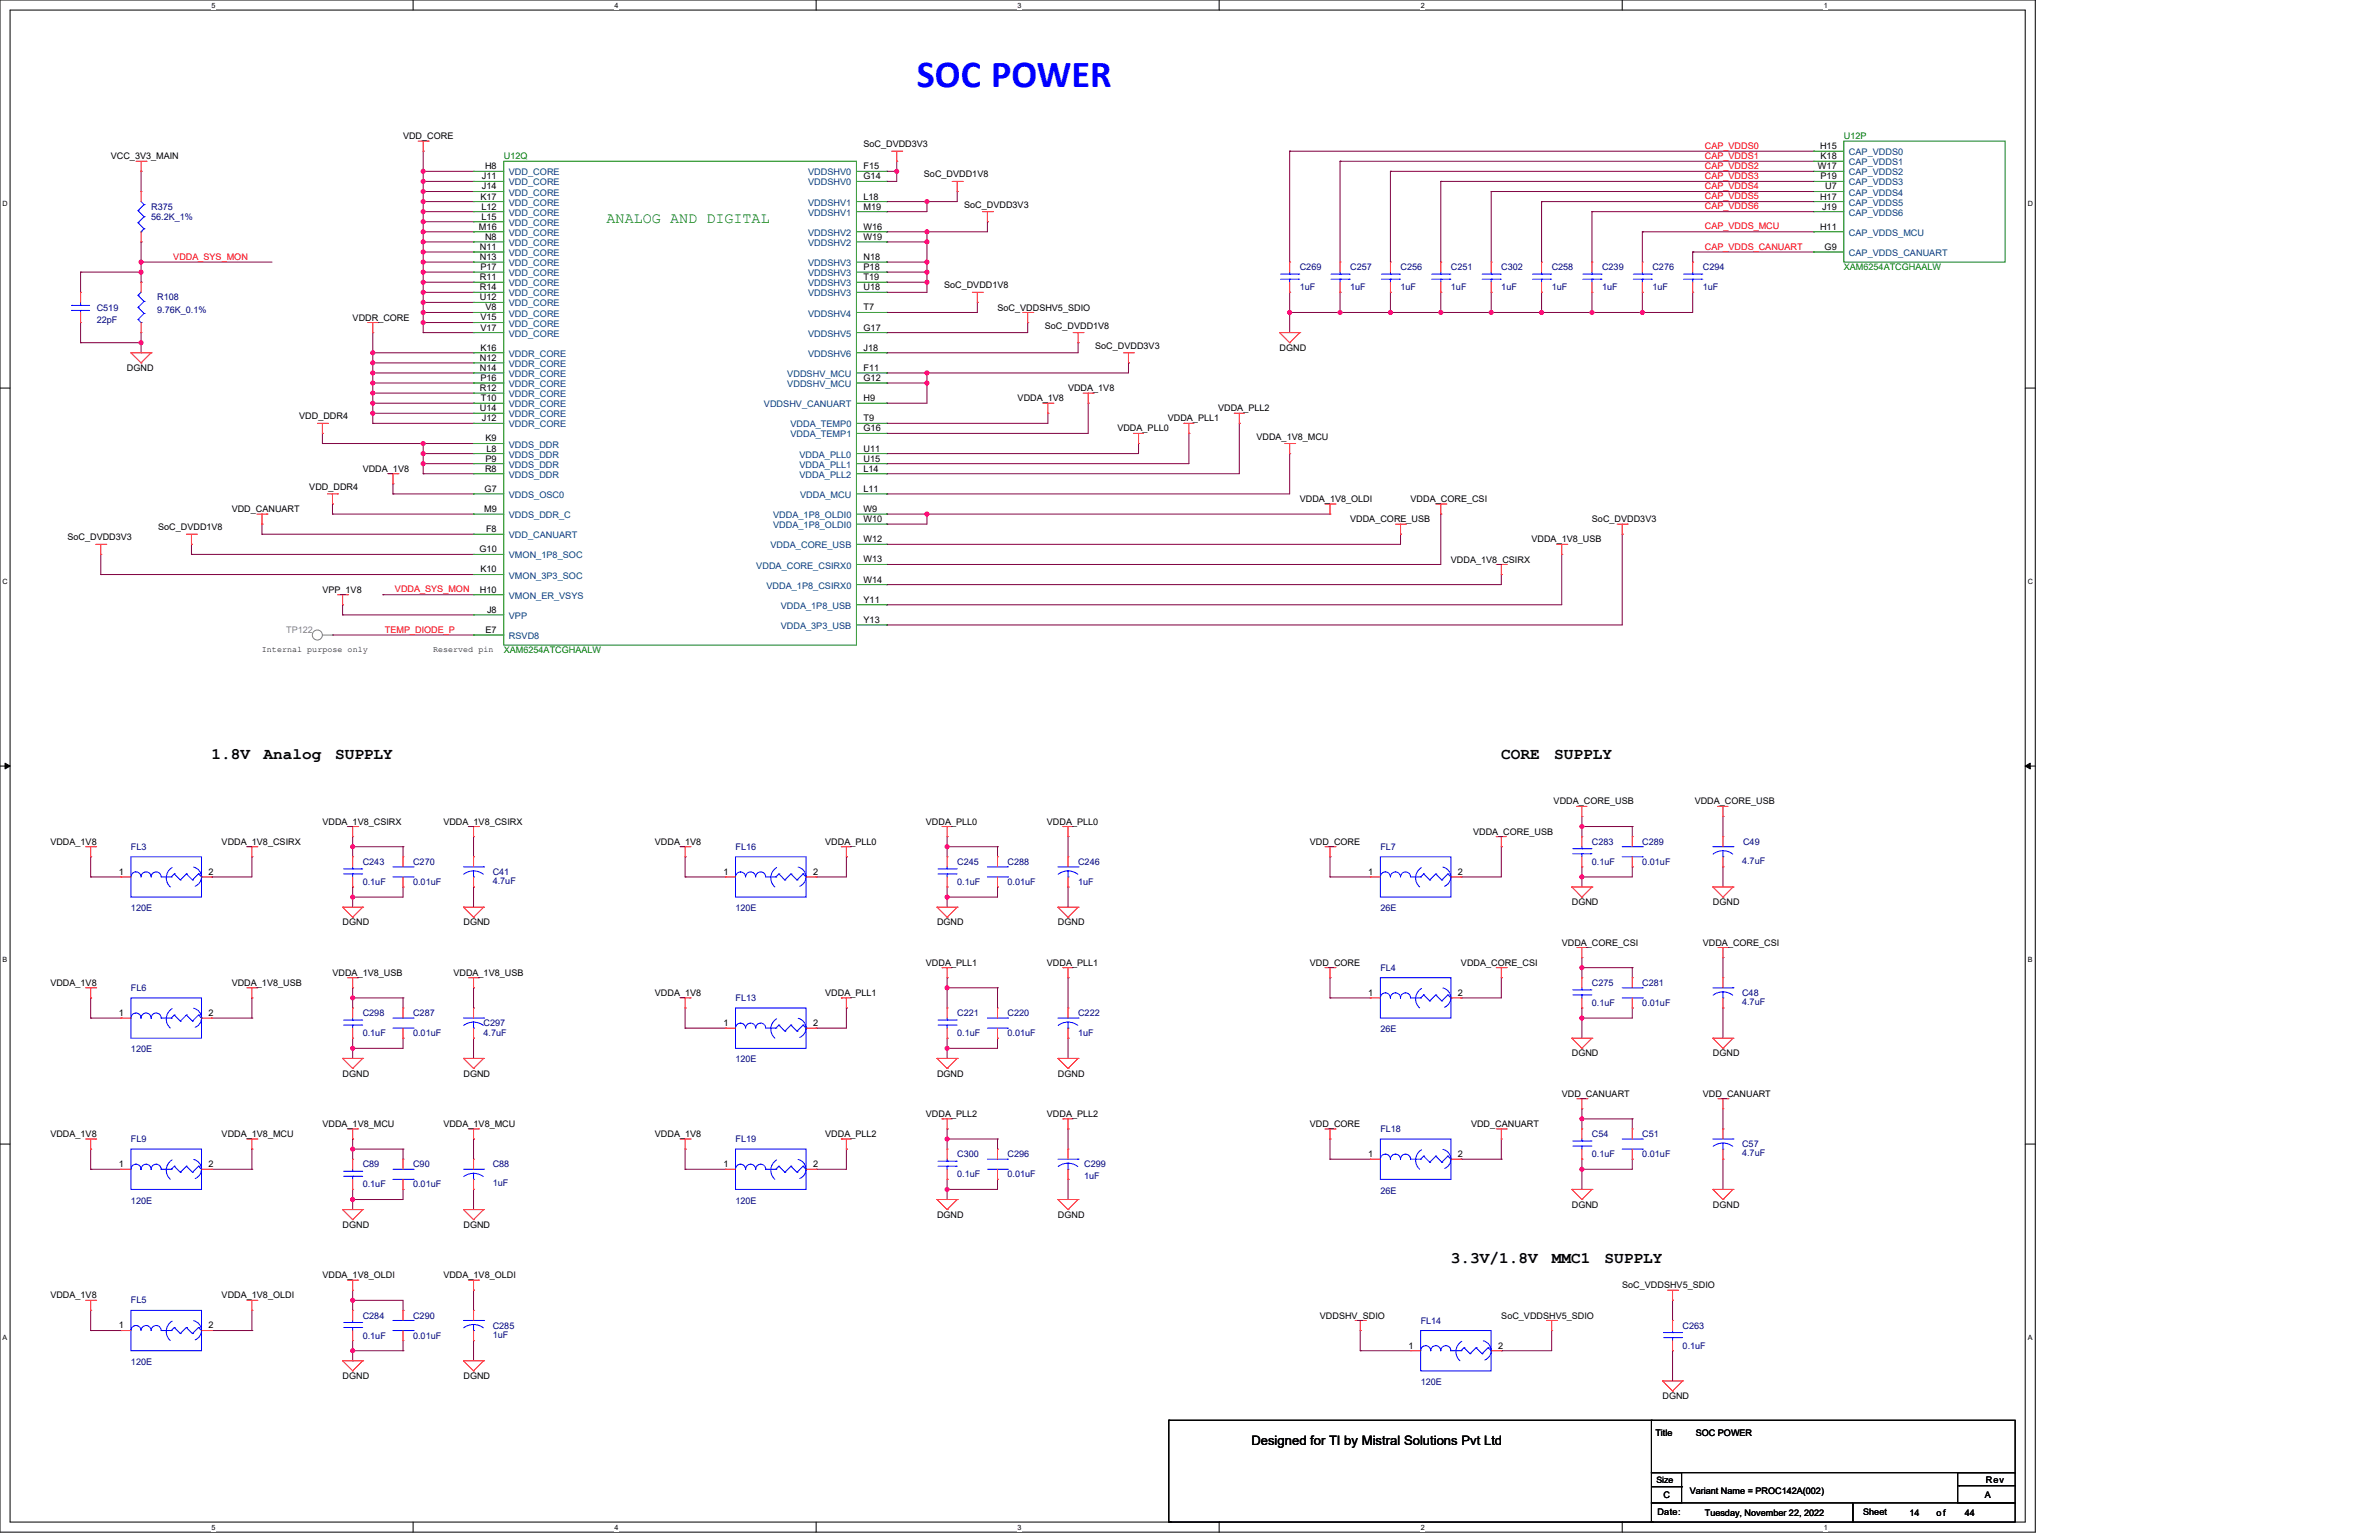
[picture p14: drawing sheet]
<svg xmlns="http://www.w3.org/2000/svg" width="432mm" height="279mm" viewBox="0 0 432 279" stroke-linecap="round" stroke-linejoin="round" font-family="sans-serif">
<defs><g id="words">
<text font-size="6.9" fill="#00f" x="166.4" y="15.8">SOC POWER</text>
<g font-size="2.9">
<text x="38.4" y="137.8">1.8V</text>
<text x="47.9" y="137.8">Analog</text>
<text x="60.8" y="137.8">SUPPLY</text>
<text x="272.5" y="137.8">CORE</text>
<text x="282.1" y="137.8">SUPPLY</text>
<text x="263.3" y="229.2">3.3V/1.8V</text>
<text x="281.7" y="229.2">MMC1</text>
<text x="291.2" y="229.2">SUPPLY</text>
</g>
<text font-size="2.7" fill="#008000" x="110.1" y="40.5">ANALOG AND DIGITAL</text>
<text font-size="2.4" x="227.1" y="262.2">Designed for TI by Mistral Solutions Pvt Ltd</text>
<g font-size="1.6">
<text x="20.1" y="28.9">VCC_3V3_MAIN</text>
<text x="73.2" y="25.2">VDD_CORE</text>
<text x="156.7" y="26.7">SoC_DVDD3V3</text>
<text x="330.3" y="27.1">H15</text>
<text x="330.4" y="28.9">K18</text>
<text x="87.5" y="32.5">J11</text>
<text x="87.5" y="34.4">J14</text>
<text x="88" y="30.7">H8</text>
<text x="156.7" y="30.7">F15</text>
<text x="156.7" y="32.5">G14</text>
<text x="167.7" y="32.2">SoC_DVDD1V8</text>
<text x="330" y="30.7">W17</text>
<text x="330.4" y="32.5">P19</text>
<text x="331.3" y="34.4">U7</text>
<text x="86.9" y="41.7">M16</text>
<text x="87.2" y="36.2">K17</text>
<text x="87.4" y="38">L12</text>
<text x="87.4" y="39.9">L15</text>
<text x="156.7" y="36.2">L18</text>
<text x="156.7" y="38">M19</text>
<text x="156.7" y="41.7">W16</text>
<text x="175" y="37.7">SoC_DVDD3V3</text>
<text x="330.3" y="41.7">H11</text>
<text x="330.3" y="36.2">H17</text>
<text x="330.7" y="38">J19</text>
<text x="87.1" y="45.3">N11</text>
<text x="87.1" y="47.2">N13</text>
<text x="88" y="43.5">N8</text>
<text x="156.7" y="43.5">W19</text>
<text x="156.7" y="47.2">N18</text>
<text x="331.2" y="45.3">G9</text>
<text x="87.1" y="50.8">R11</text>
<text x="87.1" y="52.7">R14</text>
<text x="87.2" y="49">P17</text>
<text x="156.7" y="49">P18</text>
<text x="156.7" y="50.8">T19</text>
<text x="156.7" y="52.7">U18</text>
<text x="171.4" y="52.3">SoC_DVDD1V8</text>
<text x="64" y="58.2">VDDR_CORE</text>
<text x="87.1" y="54.5">U12</text>
<text x="87.2" y="58.1">V15</text>
<text x="87.2" y="60">V17</text>
<text x="88.1" y="56.3">V8</text>
<text x="156.7" y="56.3">T7</text>
<text x="156.7" y="60">G17</text>
<text x="181.1" y="56.3">SoC_VDDSHV5_SDIO</text>
<text x="189.6" y="59.6">SoC_DVDD1V8</text>
<text x="87.1" y="65.5">N12</text>
<text x="87.2" y="63.6">K16</text>
<text x="156.7" y="63.6">J18</text>
<text x="198.8" y="63.3">SoC_DVDD3V3</text>
<text x="232.3" y="63.7">DGND</text>
<text x="23" y="67.3">DGND</text>
<text x="87.1" y="67.3">N14</text>
<text x="87.1" y="71">R12</text>
<text x="87.2" y="69.1">P16</text>
<text x="156.7" y="67.3">F11</text>
<text x="156.7" y="69.1">G12</text>
<text x="193.9" y="71">VDDA_1V8</text>
<text x="54.3" y="76.1">VDD_DDR4</text>
<text x="87.1" y="74.6">U14</text>
<text x="87.3" y="72.8">T10</text>
<text x="87.5" y="76.4">J12</text>
<text x="156.7" y="76.4">T9</text>
<text x="156.7" y="72.8">H9</text>
<text x="184.7" y="72.8">VDDA_1V8</text>
<text x="212" y="76.5">VDDA_PLL1</text>
<text x="221.1" y="74.6">VDDA_PLL2</text>
<text x="88.1" y="80.1">K9</text>
<text x="88.1" y="83.7">P9</text>
<text x="88.3" y="81.9">L8</text>
<text x="156.7" y="78.3">G16</text>
<text x="156.7" y="81.9">U11</text>
<text x="156.7" y="83.7">U15</text>
<text x="202.8" y="78.3">VDDA_PLL0</text>
<text x="228" y="79.7">VDDA_1V8_MCU</text>
<text x="56.1" y="88.9">VDD_DDR4</text>
<text x="65.8" y="85.6">VDDA_1V8</text>
<text x="87.9" y="89.2">G7</text>
<text x="88" y="85.6">R8</text>
<text x="156.7" y="89.2">L11</text>
<text x="156.7" y="85.6">L14</text>
<text x="42.1" y="92.9">VDD_CANUART</text>
<text x="87.9" y="92.9">M9</text>
<text x="156.7" y="92.9">W9</text>
<text x="156.7" y="94.7">W10</text>
<text x="235.9" y="91.1">VDDA_1V8_OLDI</text>
<text x="245.1" y="94.7">VDDA_CORE_USB</text>
<text x="256" y="91.1">VDDA_CORE_CSI</text>
<text x="288.9" y="94.7">SoC_DVDD3V3</text>
<text x="12.2" y="98">SoC_DVDD3V3</text>
<text x="28.7" y="96.2">SoC_DVDD1V8</text>
<text x="87" y="100.2">G10</text>
<text x="88.2" y="96.5">F8</text>
<text x="156.7" y="98.4">W12</text>
<text x="278" y="98.4">VDDA_1V8_USB</text>
<text x="58.5" y="107.5">VPP_1V8</text>
<text x="87.1" y="107.5">H10</text>
<text x="87.2" y="103.9">K10</text>
<text x="156.7" y="102">W13</text>
<text x="156.7" y="105.7">W14</text>
<text x="263.3" y="102.1">VDDA_1V8_CSIRX</text>
<text x="88.4" y="111.2">J8</text>
<text x="156.7" y="109.4">Y11</text>
<text x="156.7" y="113">Y13</text>
<text x="88.1" y="114.8">E7</text>
<text x="58.5" y="149.6">VDDA_1V8_CSIRX</text>
<text x="80.5" y="149.6">VDDA_1V8_CSIRX</text>
<text x="168.1" y="149.6">VDDA_PLL0</text>
<text x="190" y="149.6">VDDA_PLL0</text>
<text x="282" y="146">VDDA_CORE_USB</text>
<text x="307.6" y="146">VDDA_CORE_USB</text>
<text x="9.1" y="153.3">VDDA_1V8</text>
<text x="40.2" y="153.3">VDDA_1V8_CSIRX</text>
<text x="118.9" y="153.3">VDDA_1V8</text>
<text x="149.8" y="153.3">VDDA_PLL0</text>
<text x="237.7" y="153.3">VDD_CORE</text>
<text x="267.4" y="151.4">VDDA_CORE_USB</text>
<text x="21.6" y="158.7">1</text>
<text x="37.9" y="158.7">2</text>
<text x="131.3" y="158.7">1</text>
<text x="147.6" y="158.7">2</text>
<text x="248.3" y="158.7">1</text>
<text x="264.6" y="158.7">2</text>
<text x="62.2" y="167.9">DGND</text>
<text x="84.1" y="167.9">DGND</text>
<text x="170.1" y="167.9">DGND</text>
<text x="192" y="167.9">DGND</text>
<text x="285.3" y="164.2">DGND</text>
<text x="310.9" y="164.2">DGND</text>
<text x="283.5" y="171.5">VDDA_CORE_CSI</text>
<text x="309.1" y="171.5">VDDA_CORE_CSI</text>
<text x="9.1" y="178.9">VDDA_1V8</text>
<text x="42.1" y="178.9">VDDA_1V8_USB</text>
<text x="60.3" y="177">VDDA_1V8_USB</text>
<text x="82.3" y="177">VDDA_1V8_USB</text>
<text x="168.1" y="175.2">VDDA_PLL1</text>
<text x="190" y="175.2">VDDA_PLL1</text>
<text x="237.7" y="175.2">VDD_CORE</text>
<text x="265.2" y="175.2">VDDA_CORE_CSI</text>
<text x="21.6" y="184.3">1</text>
<text x="37.9" y="184.3">2</text>
<text x="118.9" y="180.7">VDDA_1V8</text>
<text x="149.8" y="180.7">VDDA_PLL1</text>
<text x="248.3" y="180.7">1</text>
<text x="264.6" y="180.7">2</text>
<text x="131.3" y="186.2">1</text>
<text x="147.6" y="186.2">2</text>
<text x="285.3" y="191.7">DGND</text>
<text x="310.9" y="191.7">DGND</text>
<text x="62.2" y="195.3">DGND</text>
<text x="84.1" y="195.3">DGND</text>
<text x="170.1" y="195.3">DGND</text>
<text x="192" y="195.3">DGND</text>
<text x="168.1" y="202.6">VDDA_PLL2</text>
<text x="190" y="202.6">VDDA_PLL2</text>
<text x="283.5" y="199">VDD_CANUART</text>
<text x="309.1" y="199">VDD_CANUART</text>
<text x="9.1" y="206.3">VDDA_1V8</text>
<text x="40.2" y="206.3">VDDA_1V8_MCU</text>
<text x="58.5" y="204.5">VDDA_1V8_MCU</text>
<text x="80.5" y="204.5">VDDA_1V8_MCU</text>
<text x="118.9" y="206.3">VDDA_1V8</text>
<text x="149.8" y="206.3">VDDA_PLL2</text>
<text x="237.7" y="204.5">VDD_CORE</text>
<text x="248.3" y="209.9">1</text>
<text x="264.6" y="209.9">2</text>
<text x="267" y="204.5">VDD_CANUART</text>
<text x="21.6" y="211.8">1</text>
<text x="37.9" y="211.8">2</text>
<text x="131.3" y="211.8">1</text>
<text x="147.6" y="211.8">2</text>
<text x="170.1" y="220.9">DGND</text>
<text x="192" y="220.9">DGND</text>
<text x="285.3" y="219.1">DGND</text>
<text x="310.9" y="219.1">DGND</text>
<text x="62.2" y="222.8">DGND</text>
<text x="84.1" y="222.8">DGND</text>
<text x="58.5" y="231.9">VDDA_1V8_OLDI</text>
<text x="80.5" y="231.9">VDDA_1V8_OLDI</text>
<text x="294.4" y="233.7">SoC_VDDSHV5_SDIO</text>
<text x="9.1" y="235.6">VDDA_1V8</text>
<text x="40.2" y="235.6">VDDA_1V8_OLDI</text>
<text x="239.6" y="239.2">VDDSHV_SDIO</text>
<text x="272.5" y="239.2">SoC_VDDSHV5_SDIO</text>
<text x="21.6" y="241">1</text>
<text x="37.9" y="241">2</text>
<text x="255.7" y="244.7">1</text>
<text x="271.9" y="244.7">2</text>
<text x="62.2" y="250.2">DGND</text>
<text x="84.1" y="250.2">DGND</text>
<text x="301.8" y="253.8">DGND</text>
<text x="300.5" y="260.6">Title</text>
<text x="307.8" y="260.6">SOC POWER</text>
<text x="300.7" y="269">Size</text>
<text x="360.5" y="269">Rev</text>
<text x="300.8" y="274.9">Date:</text>
<text x="301.9" y="271.8">C</text>
<text x="306.7" y="271">Variant Name = PROC142A(002)</text>
<text x="309.4" y="275.1">Tuesday, November 22, 2022</text>
<text x="338.1" y="274.9">Sheet</text>
<text x="346.6" y="275.1">14</text>
<text x="351.5" y="275.1">of</text>
<text x="356.6" y="275.1">44</text>
<text x="360.3" y="271.8">A</text>
</g>
<g font-size="1.6" fill="#008000">
<text x="91.4" y="28.9">U12Q</text>
<text x="334.7" y="25.2">U12P</text>
<text x="334.7" y="49">XAM6254ATCGHAALW</text>
<text x="91.4" y="118.5">XAM6254ATCGHAALW</text>
</g>
<g font-size="1.6" fill="#f00">
<text x="309.4" y="27">CAP_VDDS0</text>
<text x="309.4" y="28.8">CAP_VDDS1</text>
<text x="309.4" y="30.6">CAP_VDDS2</text>
<text x="309.4" y="32.5">CAP_VDDS3</text>
<text x="309.4" y="34.3">CAP_VDDS4</text>
<text x="309.4" y="36.1">CAP_VDDS5</text>
<text x="309.4" y="38">CAP_VDDS6</text>
<text x="309.4" y="41.6">CAP_VDDS_MCU</text>
<text x="31.5" y="47.1">VDDA_SYS_MON</text>
<text x="309.4" y="45.3">CAP_VDDS_CANUART</text>
<text x="71.7" y="107.5">VDDA_SYS_MON</text>
<text x="69.9" y="114.8">TEMP_DIODE_P</text>
</g>
<g font-size="1.6" fill="#004080">
<text x="335.6" y="28.2">CAP_VDDS0</text>
<text x="92.4" y="31.8">VDD_CORE</text>
<text x="92.4" y="33.7">VDD_CORE</text>
<text x="92.4" y="35.5">VDD_CORE</text>
<text x="146.7" y="31.8">VDDSHV0</text>
<text x="146.7" y="33.7">VDDSHV0</text>
<text x="335.6" y="30">CAP_VDDS1</text>
<text x="335.6" y="31.8">CAP_VDDS2</text>
<text x="335.6" y="33.7">CAP_VDDS3</text>
<text x="335.6" y="35.5">CAP_VDDS4</text>
<text x="92.4" y="37.3">VDD_CORE</text>
<text x="92.4" y="39.1">VDD_CORE</text>
<text x="92.4" y="41">VDD_CORE</text>
<text x="146.7" y="37.3">VDDSHV1</text>
<text x="146.7" y="39.1">VDDSHV1</text>
<text x="335.6" y="37.3">CAP_VDDS5</text>
<text x="335.6" y="39.1">CAP_VDDS6</text>
<text x="92.4" y="42.8">VDD_CORE</text>
<text x="92.4" y="44.6">VDD_CORE</text>
<text x="92.4" y="46.5">VDD_CORE</text>
<text x="146.7" y="42.8">VDDSHV2</text>
<text x="146.7" y="44.6">VDDSHV2</text>
<text x="335.6" y="46.5">CAP_VDDS_CANUART</text>
<text x="335.6" y="42.8">CAP_VDDS_MCU</text>
<text x="92.4" y="48.3">VDD_CORE</text>
<text x="92.4" y="50.1">VDD_CORE</text>
<text x="92.4" y="51.9">VDD_CORE</text>
<text x="92.4" y="53.8">VDD_CORE</text>
<text x="146.7" y="48.3">VDDSHV3</text>
<text x="146.7" y="50.1">VDDSHV3</text>
<text x="146.7" y="51.9">VDDSHV3</text>
<text x="146.7" y="53.8">VDDSHV3</text>
<text x="92.4" y="55.6">VDD_CORE</text>
<text x="92.4" y="57.4">VDD_CORE</text>
<text x="92.4" y="59.3">VDD_CORE</text>
<text x="146.7" y="57.4">VDDSHV4</text>
<text x="92.4" y="61.1">VDD_CORE</text>
<text x="92.4" y="64.7">VDDR_CORE</text>
<text x="146.7" y="61.1">VDDSHV5</text>
<text x="146.7" y="64.7">VDDSHV6</text>
<text x="92.4" y="66.6">VDDR_CORE</text>
<text x="92.4" y="68.4">VDDR_CORE</text>
<text x="92.4" y="70.2">VDDR_CORE</text>
<text x="142.9" y="68.4">VDDSHV_MCU</text>
<text x="142.9" y="70.2">VDDSHV_MCU</text>
<text x="92.4" y="72.1">VDDR_CORE</text>
<text x="92.4" y="73.9">VDDR_CORE</text>
<text x="92.4" y="75.7">VDDR_CORE</text>
<text x="92.4" y="77.5">VDDR_CORE</text>
<text x="138.7" y="73.9">VDDSHV_CANUART</text>
<text x="143.5" y="77.5">VDDA_TEMP0</text>
<text x="92.4" y="81.2">VDDS_DDR</text>
<text x="92.4" y="83">VDDS_DDR</text>
<text x="143.5" y="79.4">VDDA_TEMP1</text>
<text x="145.1" y="83">VDDA_PLL0</text>
<text x="92.4" y="84.9">VDDS_DDR</text>
<text x="92.4" y="86.7">VDDS_DDR</text>
<text x="145.1" y="86.7">VDDA_PLL2</text>
<text x="145.1" y="84.9">VDDA_PLL1</text>
<text x="92.4" y="90.4">VDDS_OSC0</text>
<text x="92.4" y="94">VDDS_DDR_C</text>
<text x="140.3" y="94">VDDA_1P8_OLDI0</text>
<text x="140.3" y="95.8">VDDA_1P8_OLDI0</text>
<text x="145.2" y="90.4">VDDA_MCU</text>
<text x="92.4" y="97.7">VDD_CANUART</text>
<text x="92.4" y="101.3">VMON_1P8_SOC</text>
<text x="139.9" y="99.5">VDDA_CORE_USB</text>
<text x="92.4" y="105">VMON_3P3_SOC</text>
<text x="137.3" y="103.2">VDDA_CORE_CSIRX0</text>
<text x="139.1" y="106.8">VDDA_1P8_CSIRX0</text>
<text x="92.4" y="108.6">VMON_ER_VSYS</text>
<text x="92.4" y="112.3">VPP</text>
<text x="141.7" y="110.5">VDDA_1P8_USB</text>
<text x="92.4" y="116">RSVD8</text>
<text x="141.7" y="114.1">VDDA_3P3_USB</text>
</g>
<g font-size="1.6" fill="#000080">
<text x="27.4" y="38.1">R375</text>
<text x="27.4" y="39.9">56.2K_1%</text>
<text x="235.9" y="49">C269</text>
<text x="235.9" y="52.7">1uF</text>
<text x="245.1" y="49">C257</text>
<text x="245.1" y="52.7">1uF</text>
<text x="254.2" y="49">C256</text>
<text x="254.2" y="52.7">1uF</text>
<text x="263.3" y="49">C251</text>
<text x="263.3" y="52.7">1uF</text>
<text x="272.5" y="49">C302</text>
<text x="272.5" y="52.7">1uF</text>
<text x="281.6" y="49">C258</text>
<text x="281.6" y="52.7">1uF</text>
<text x="290.8" y="49">C239</text>
<text x="290.8" y="52.7">1uF</text>
<text x="299.9" y="49">C276</text>
<text x="299.9" y="52.7">1uF</text>
<text x="309.1" y="49">C294</text>
<text x="309.1" y="52.7">1uF</text>
<text x="17.6" y="56.3">C519</text>
<text x="17.6" y="58.5">22pF</text>
<text x="28.5" y="54.5">R108</text>
<text x="28.5" y="56.7">9.76K_0.1%</text>
<text x="23.8" y="154.2">FL3</text>
<text x="133.5" y="154.2">FL16</text>
<text x="250.5" y="154.2">FL7</text>
<text x="288.9" y="153.3">C283</text>
<text x="298.1" y="153.3">C289</text>
<text x="316.4" y="153.3">C49</text>
<text x="65.8" y="156.9">C243</text>
<text x="65.8" y="160.6">0.1uF</text>
<text x="75" y="156.9">C270</text>
<text x="75" y="160.6">0.01uF</text>
<text x="89.4" y="158.7">C41</text>
<text x="89.4" y="160.4">4.7uF</text>
<text x="173.7" y="156.9">C245</text>
<text x="173.7" y="160.6">0.1uF</text>
<text x="182.9" y="156.9">C288</text>
<text x="182.9" y="160.6">0.01uF</text>
<text x="195.7" y="156.9">C246</text>
<text x="195.7" y="160.6">1uF</text>
<text x="288.9" y="156.9">0.1uF</text>
<text x="298.1" y="156.9">0.01uF</text>
<text x="316.2" y="156.7">4.7uF</text>
<text x="23.8" y="165.3">120E</text>
<text x="133.5" y="165.3">120E</text>
<text x="250.5" y="165.3">26E</text>
<text x="23.8" y="179.8">FL6</text>
<text x="250.5" y="176.1">FL4</text>
<text x="288.9" y="178.9">C275</text>
<text x="298.1" y="178.9">C281</text>
<text x="65.8" y="184.4">C298</text>
<text x="75" y="184.4">C287</text>
<text x="133.5" y="181.6">FL13</text>
<text x="173.7" y="184.4">C221</text>
<text x="182.9" y="184.4">C220</text>
<text x="195.7" y="184.4">C222</text>
<text x="288.9" y="182.5">0.1uF</text>
<text x="298.1" y="182.5">0.01uF</text>
<text x="316.2" y="180.7">C48</text>
<text x="316.2" y="182.3">4.7uF</text>
<text x="23.8" y="190.9">120E</text>
<text x="65.8" y="188">0.1uF</text>
<text x="75" y="188">0.01uF</text>
<text x="87.8" y="186.2">C297</text>
<text x="87.8" y="188">4.7uF</text>
<text x="173.7" y="188">0.1uF</text>
<text x="182.9" y="188">0.01uF</text>
<text x="195.7" y="188">1uF</text>
<text x="250.5" y="187.3">26E</text>
<text x="133.5" y="192.8">120E</text>
<text x="23.8" y="207.2">FL9</text>
<text x="133.5" y="207.2">FL19</text>
<text x="173.7" y="210">C300</text>
<text x="182.9" y="210">C296</text>
<text x="250.5" y="205.4">FL18</text>
<text x="288.9" y="206.3">C54</text>
<text x="288.9" y="210">0.1uF</text>
<text x="298.1" y="206.3">C51</text>
<text x="298.1" y="210">0.01uF</text>
<text x="316.2" y="208.1">C57</text>
<text x="316.2" y="209.8">4.7uF</text>
<text x="65.8" y="211.8">C89</text>
<text x="65.8" y="215.4">0.1uF</text>
<text x="75" y="211.8">C90</text>
<text x="75" y="215.4">0.01uF</text>
<text x="89.4" y="211.8">C88</text>
<text x="89.4" y="215.3">1uF</text>
<text x="173.7" y="213.6">0.1uF</text>
<text x="182.9" y="213.6">0.01uF</text>
<text x="196.8" y="211.8">C299</text>
<text x="196.8" y="214">1uF</text>
<text x="23.8" y="218.4">120E</text>
<text x="133.5" y="218.4">120E</text>
<text x="250.5" y="216.5">26E</text>
<text x="23.8" y="236.5">FL5</text>
<text x="65.8" y="239.2">C284</text>
<text x="75" y="239.2">C290</text>
<text x="65.8" y="242.9">0.1uF</text>
<text x="75" y="242.9">0.01uF</text>
<text x="89.4" y="241">C285</text>
<text x="89.4" y="242.7">1uF</text>
<text x="257.9" y="240.1">FL14</text>
<text x="305.4" y="241">C263</text>
<text x="305.4" y="244.7">0.1uF</text>
<text x="23.8" y="247.6">120E</text>
<text x="257.9" y="251.3">120E</text>
</g>
<text font-size="1.6" fill="#808080" x="51.9" y="114.9">TP122</text>
<g font-size="1.5">
<text x="47.5" y="118.3">Internal purpose only</text>
<text x="78.6" y="118.3">Reserved pin</text>
</g>
<g font-size="1.3">
<text x="38.4" y="1.4">5</text>
<text x="111.6" y="1.4">4</text>
<text x="184.7" y="1.4">3</text>
<text x="257.9" y="1.4">2</text>
<text x="331" y="1.4">1</text>
<text x=".5" y="37.3">D</text>
<text x="368" y="37.3">D</text>
<text x=".5" y="105.9">C</text>
<text x="368" y="105.9">C</text>
<text x=".5" y="174.4">B</text>
<text x="368" y="174.4">B</text>
<text x=".5" y="243">A</text>
<text x="368" y="243">A</text>
<text x="38.4" y="277.5">5</text>
<text x="111.6" y="277.5">4</text>
<text x="184.7" y="277.5">3</text>
<text x="257.9" y="277.5">2</text>
<text x="331" y="277.5">1</text>
</g>
</g></defs>
<path d="M0 0h369.4v278h-369.4zM1.8 1.8h365.8v274.3h-365.8z" fill="none" stroke="#000" stroke-width=".18"/>
<g fill="#fff">
<path d="M38.4 .2h.7v1.4h-.7z"/>
<path d="M38.4 276.3h.7v1.5h-.7z"/>
</g>
<path d="M75 0v1.8M75 276.1v1.9" fill="none" stroke="#000" stroke-width=".18"/>
<g fill="#fff">
<path d="M111.6 .2h.7v1.4h-.7z"/>
<path d="M111.6 276.3h.7v1.5h-.7z"/>
</g>
<path d="M148.1 0v1.8M148.1 276.1v1.9" fill="none" stroke="#000" stroke-width=".18"/>
<g fill="#fff">
<path d="M184.7 .2h.7v1.4h-.7z"/>
<path d="M184.7 276.3h.7v1.5h-.7z"/>
</g>
<path d="M221.3 0v1.8M221.3 276.1v1.9" fill="none" stroke="#000" stroke-width=".18"/>
<g fill="#fff">
<path d="M257.9 .2h.7v1.4h-.7z"/>
<path d="M257.9 276.3h.7v1.5h-.7z"/>
</g>
<path d="M294.4 0v1.8M294.4 276.1v1.9" fill="none" stroke="#000" stroke-width=".18"/>
<g fill="#fff">
<path d="M331 .2h.7v1.4h-.7z"/>
<path d="M331 276.3h.7v1.5h-.7z"/>
<path d="M.5 36.1h.9v1.5h-.9z"/>
<path d="M368 36.1h1v1.5h-1z"/>
<path d="M.5 104.7h.9v1.5h-.9z"/>
<path d="M368 104.7h1v1.5h-1z"/>
</g>
<path d="M0 70.4h1.8M367.6 70.4h1.8" fill="none" stroke="#000" stroke-width=".18"/>
<g fill="#fff">
<path d="M.5 173.3h.8v1.4h-.8z"/>
<path d="M368 173.3h.9v1.4h-.9z"/>
</g>
<path d="M0 139h1.8M.9 138.5l.9 .5-.9 .5zM367.6 139l.9-.5v1zM367.6 139h1.8" fill="none" stroke="#000" stroke-width=".18"/>
<path d="M.9 138.5l.9 .5-.9 .5zM367.6 139l.9-.5v1z" fill="#000"/>
<g fill="#fff">
<path d="M.5 241.9h.8v1.4h-.8z"/>
<path d="M368 241.9h.9v1.4h-.9z"/>
</g>
<path d="M0 207.6h1.8M367.6 207.6h1.8" fill="none" stroke="#000" stroke-width=".18"/>
<g fill="none" stroke="#800040" stroke-width=".18">
<path d="M16.5 159.1h.1M16.5 155.4h.1M16.5 159.1h5.4M16.5 155.4v3.7M64 151.8h.1M64 151.8v1.8M86 151.8h.1M86 151.8v3.6M124.4 155.4h.1M124.4 159.1h.1M124.4 159.1h7.3M124.4 155.4v3.7"/>
<path d="M148.1 159.1h.1M153.6 155.4h.1M153.6 155.4v3.7h-5.5M171.9 151.8h.1M171.9 151.8v1.8M193.9 151.8h.1M193.9 151.8v3.6M241.4 159.1h.1M241.4 155.4h.1M241.4 159.1h7.3M241.4 155.4v3.7M287.1 157.3h.1"/>
<path d="M287.1 157.3v1.8M64 160.9h.1M64 179.2h.1M64 160.9v1.9M64 179.2v1.9M86 160.9h.1M86 179.2h.1M86 160.9v3.7M86 179.2v3.7M171.9 160.9h.1M171.9 177.4h.1M171.9 160.9v1.9"/>
<path d="M171.9 177.4v1.8M193.9 160.9h.1M193.9 177.4h.1M193.9 160.9v3.7M193.9 177.4v5.5M241.4 177.4h.1M241.4 177.4v3.7M16.5 184.7h.1M16.5 181.1h.1M16.5 181.1v3.6M16.5 184.7h5.4M45.7 181.1h.1"/>
<path d="M45.7 181.1v3.6M64 188.4h.1M64 188.4v1.8M86 188.4h.1M86 188.4v3.6M124.4 186.5h.1M124.4 182.9h.1M124.4 182.9v3.6M124.4 186.5h7.3M148.1 186.5h.1M153.6 182.9h.1M153.6 182.9v3.6h-5.5"/>
<path d="M171.9 188.4h.1M171.9 188.4v1.8M193.9 188.4h.1M193.9 188.4v3.6M241.4 181.1h.1M241.4 181.1h7.3M265.2 181.1h.1M265.2 181.1h7.3M16.5 212.1h.1M16.5 208.5h.1M16.5 208.5v3.6M16.5 212.1h5.4"/>
<path d="M45.7 208.5h.1M45.7 208.5v3.6M64 215.8h.1M64 206.7h.1M64 206.7v1.8M64 215.8v1.8M86 215.8h.1M86 206.7h.1M86 206.7v3.6M86 215.8v3.7"/>
</g>
<circle cx="287.1" cy="159.1" r=".36" fill="#f0f"/>
<circle cx="287.1" cy="159.1" r=".36" fill="none" stroke="#f0f" stroke-width=".18"/>
<path d="M312.7 157.3h.1M312.7 148.1h.1M312.7 148.1v3.7M312.7 157.3v3.6M287.1 182.9h.1M287.1 182.9v1.8" fill="none" stroke="#800040" stroke-width=".18"/>
<circle cx="287.1" cy="184.7" r=".36" fill="#f0f"/>
<circle cx="287.1" cy="184.7" r=".36" fill="none" stroke="#f0f" stroke-width=".18"/>
<path d="M287.1 173.7h.1M287.1 173.7v1.9" fill="none" stroke="#800040" stroke-width=".18"/>
<circle cx="287.1" cy="175.6" r=".36" fill="#f0f"/>
<circle cx="287.1" cy="175.6" r=".36" fill="none" stroke="#f0f" stroke-width=".18"/>
<g fill="none" stroke="#800040" stroke-width=".18">
<path d="M64 153.6h.1M64 153.6h9.2M312.7 173.7h.1M312.7 173.7v3.7M312.7 182.9h.1M312.7 182.9v5.5M124.4 208.5h.1M124.4 212.1h.1M124.4 212.1h7.3M124.4 208.5v3.6M148.1 212.1h.1M153.6 208.5h.1"/>
<path d="M153.6 208.5v3.6h-5.5M171.9 214h.1M171.9 204.8h.1M171.9 204.8v1.9M171.9 214v1.8M193.9 214h.1M193.9 204.8h.1M193.9 204.8v3.7M193.9 214v3.6"/>
</g>
<circle cx="64" cy="153.6" r=".36" fill="#f0f"/>
<circle cx="64" cy="153.6" r=".36" fill="none" stroke="#f0f" stroke-width=".18"/>
<path d="M73.2 153.6h.1M73.2 153.6v1.8M64 162.8h.1M64 162.8h9.2" fill="none" stroke="#800040" stroke-width=".18"/>
<circle cx="64" cy="162.8" r=".36" fill="#f0f"/>
<circle cx="64" cy="162.8" r=".36" fill="none" stroke="#f0f" stroke-width=".18"/>
<path d="M64 162.8h.1M64 162.8v1.8M73.2 160.9h.1M73.2 160.9v1.9M64 181.1h.1M64 181.1h9.2M73.2 181.1h.1M73.2 181.1v1.8" fill="none" stroke="#800040" stroke-width=".18"/>
<circle cx="64" cy="181" r=".36" fill="#f0f"/>
<circle cx="64" cy="181" r=".36" fill="none" stroke="#f0f" stroke-width=".18"/>
<path d="M64 190.2h.1M73.2 188.4h.1M73.2 188.4v1.8h-9.2" fill="none" stroke="#800040" stroke-width=".18"/>
<circle cx="64" cy="190.2" r=".36" fill="#f0f"/>
<circle cx="64" cy="190.2" r=".36" fill="none" stroke="#f0f" stroke-width=".18"/>
<path d="M64 190.2h.1M64 190.2v1.8M64 208.5h.1M64 217.6h.1M64 208.5h9.2M73.2 208.5h.1M73.2 215.8h.1M73.2 208.5v1.8M73.2 215.8v1.8h-9.2" fill="none" stroke="#800040" stroke-width=".18"/>
<circle cx="64" cy="217.6" r=".36" fill="#f0f"/>
<circle cx="64" cy="217.6" r=".36" fill="none" stroke="#f0f" stroke-width=".18"/>
<path d="M171.9 153.6h.1M171.9 153.6h9.2M181.1 153.6h.1M181.1 153.6v1.8M64 217.6h.1M64 217.6v1.9" fill="none" stroke="#800040" stroke-width=".18"/>
<circle cx="171.9" cy="153.6" r=".36" fill="#f0f"/>
<circle cx="171.9" cy="153.6" r=".36" fill="none" stroke="#f0f" stroke-width=".18"/>
<path d="M171.9 162.8h.1M171.9 162.8v1.8M181.1 160.9h.1M181.1 160.9v1.9h-9.2" fill="none" stroke="#800040" stroke-width=".18"/>
<circle cx="171.9" cy="162.8" r=".36" fill="#f0f"/>
<circle cx="171.9" cy="162.8" r=".36" fill="none" stroke="#f0f" stroke-width=".18"/>
<path d="M171.9 179.2h.1M171.9 179.2h9.2M181.1 179.2h.1M181.1 179.2v3.7" fill="none" stroke="#800040" stroke-width=".18"/>
<circle cx="171.9" cy="179.2" r=".36" fill="#f0f"/>
<circle cx="171.9" cy="179.2" r=".36" fill="none" stroke="#f0f" stroke-width=".18"/>
<path d="M171.9 179.2h.1M171.9 179.2v3.7M171.9 190.2h.1M171.9 190.2v1.8M181.1 188.4h.1M181.1 188.4v1.8h-9.2" fill="none" stroke="#800040" stroke-width=".18"/>
<circle cx="171.9" cy="190.2" r=".36" fill="#f0f"/>
<circle cx="171.9" cy="190.2" r=".36" fill="none" stroke="#f0f" stroke-width=".18"/>
<path d="M171.9 206.7h.1M171.9 206.7h9.2M181.1 206.7h.1M181.1 206.7v1.8" fill="none" stroke="#800040" stroke-width=".18"/>
<circle cx="171.9" cy="206.6" r=".36" fill="#f0f"/>
<circle cx="171.9" cy="206.6" r=".36" fill="none" stroke="#f0f" stroke-width=".18"/>
<path d="M171.9 215.8h.1M181.1 214h.1M181.1 214v1.8h-9.2" fill="none" stroke="#800040" stroke-width=".18"/>
<circle cx="171.9" cy="215.8" r=".36" fill="#f0f"/>
<circle cx="171.9" cy="215.8" r=".36" fill="none" stroke="#f0f" stroke-width=".18"/>
<g fill="none" stroke="#800040" stroke-width=".18">
<path d="M287.1 150h.1M287.1 159.1h.1M287.1 150h9.2M287.1 150v1.8M287.1 159.1v1.8M296.3 150h.1M296.3 157.3h.1M296.3 150v1.8M296.3 157.3v1.8h-9.2M64 181.1h.1M64 181.1v1.8M64 208.5h.1"/>
<path d="M64 208.5v1.8M171.9 215.8h.1M171.9 206.7h.1M171.9 206.7v1.8M171.9 215.8v1.8"/>
</g>
<circle cx="64" cy="208.5" r=".36" fill="#f0f"/>
<circle cx="64" cy="208.5" r=".36" fill="none" stroke="#f0f" stroke-width=".18"/>
<g fill="none" stroke="#800040" stroke-width=".18">
<path d="M64 153.6h.1M64 153.6v1.8M171.9 153.6h.1M171.9 153.6v1.8M16.5 237.7h.1M16.5 237.7v3.7M45.7 237.7h.1M45.7 237.7v3.7M64 237.7h.1M64 235.9v1.8M73.2 237.7h.1M73.2 235.9v1.8"/>
<path d="M303.6 235.9h.1M303.6 235.9v3.7M16.5 241.4h.1M16.5 241.4h5.4M38.4 241.4h7.3M45.7 241.4h.1M64 246.9h.1M64 245.1h.1M64 243.2v3.7M64 245.1h9.2M73.2 245.1h.1M73.2 243.2v1.9"/>
<path d="M246.9 241.4h.1M246.9 245.1h.1M246.9 241.4v3.7M246.9 245.1h9.1M272.5 245.1h.1M281.6 241.4h.1M281.6 241.4v3.7h-9.1M303.6 245.1h.1M303.6 245.1v5.4"/>
</g>
<circle cx="64" cy="245.1" r=".36" fill="#f0f"/>
<circle cx="64" cy="245.1" r=".36" fill="none" stroke="#f0f" stroke-width=".18"/>
<path d="M265.2 159.1h.1M272.5 153.6h.1M272.5 153.6v5.5h-7.3M272.5 177.4h.1M272.5 177.4v3.7M64 235.9h.1M64 234.1v1.8M64 235.9h9.2M86 234.1h.1M86 234.1v3.6M86 243.2h.1M86 243.2v3.7" fill="none" stroke="#800040" stroke-width=".18"/>
<circle cx="64" cy="235.9" r=".36" fill="#f0f"/>
<circle cx="64" cy="235.9" r=".36" fill="none" stroke="#f0f" stroke-width=".18"/>
<path d="M287.1 148.1h.1M287.1 148.1v1.9" fill="none" stroke="#800040" stroke-width=".18"/>
<circle cx="287.1" cy="150" r=".36" fill="#f0f"/>
<circle cx="287.1" cy="150" r=".36" fill="none" stroke="#f0f" stroke-width=".18"/>
<g fill="none" stroke="#800040" stroke-width=".18">
<path d="M287.1 175.6h.1M287.1 175.6h9.2M287.1 175.6v1.8M296.3 175.6h.1M296.3 175.6v1.8M287.1 184.7h.1M287.1 184.7v3.7M296.3 182.9h.1M296.3 182.9v1.8h-9.2M241.4 210.3h.1M241.4 206.7h.1M241.4 210.3h7.3"/>
<path d="M241.4 206.7v3.6M265.2 210.3h.1M265.2 210.3h7.3M272.5 210.3h.1M272.5 206.7v3.6M287.1 203h.1M287.1 203v1.8M287.1 203h9.2M296.3 203h.1M296.3 203v1.8"/>
</g>
<circle cx="287.1" cy="203" r=".36" fill="#f0f"/>
<circle cx="287.1" cy="203" r=".36" fill="none" stroke="#f0f" stroke-width=".18"/>
<path d="M287.1 212.1h.1M287.1 215.8h.1M287.1 212.1v3.7M296.3 210.3h.1M296.3 210.3v1.8h-9.2" fill="none" stroke="#800040" stroke-width=".18"/>
<circle cx="287.1" cy="212.1" r=".36" fill="#f0f"/>
<circle cx="287.1" cy="212.1" r=".36" fill="none" stroke="#f0f" stroke-width=".18"/>
<g fill="none" stroke="#800040" stroke-width=".18">
<path d="M76.8 31.1h.1M76.8 31.1h9.2M76.8 31.1v1.8M47.5 96.9h.1M47.5 95.1h.1M47.5 96.9h38.5M47.5 95.1v1.8M287.1 210.3h.1M287.1 201.2h.1M287.1 201.2v1.8M287.1 210.3v1.8M312.7 210.3h.1"/>
<path d="M312.7 204.8h.1M312.7 201.2v3.6M312.7 210.3v5.5"/>
</g>
<circle cx="76.8" cy="31.1" r=".36" fill="#f0f"/>
<circle cx="76.8" cy="31.1" r=".36" fill="none" stroke="#f0f" stroke-width=".18"/>
<path d="M76.8 32.9h.1M76.8 27.4h.1M76.8 34.7h.1M76.8 32.9h9.2M76.8 27.4v3.7M76.8 34.7v1.9" fill="none" stroke="#800040" stroke-width=".18"/>
<circle cx="76.8" cy="36.6" r=".36" fill="#f0f"/>
<circle cx="76.8" cy="36.6" r=".36" fill="none" stroke="#f0f" stroke-width=".18"/>
<circle cx="76.8" cy="34.7" r=".36" fill="#f0f"/>
<circle cx="76.8" cy="34.7" r=".36" fill="none" stroke="#f0f" stroke-width=".18"/>
<path d="M76.8 36.6h.1M76.8 32.9h.1M76.8 36.6h9.2M76.8 32.9v1.8" fill="none" stroke="#800040" stroke-width=".18"/>
<circle cx="76.8" cy="32.9" r=".36" fill="#f0f"/>
<circle cx="76.8" cy="32.9" r=".36" fill="none" stroke="#f0f" stroke-width=".18"/>
<path d="M76.8 34.7h.1M76.8 34.7h9.2M76.8 40.2h.1M76.8 40.2v1.9" fill="none" stroke="#800040" stroke-width=".18"/>
<circle cx="76.8" cy="40.2" r=".36" fill="#f0f"/>
<circle cx="76.8" cy="40.2" r=".36" fill="none" stroke="#f0f" stroke-width=".18"/>
<path d="M76.8 42.1h.1M76.8 42.1h9.2" fill="none" stroke="#800040" stroke-width=".18"/>
<circle cx="76.8" cy="42.1" r=".36" fill="#f0f"/>
<circle cx="76.8" cy="42.1" r=".36" fill="none" stroke="#f0f" stroke-width=".18"/>
<path d="M76.8 36.6h.1M76.8 38.4h.1M76.8 36.6v1.8M76.8 38.4h9.2" fill="none" stroke="#800040" stroke-width=".18"/>
<circle cx="76.8" cy="38.4" r=".36" fill="#f0f"/>
<circle cx="76.8" cy="38.4" r=".36" fill="none" stroke="#f0f" stroke-width=".18"/>
<path d="M76.8 45.7h.1M76.8 42.1h.1M76.8 45.7h9.2M76.8 42.1v1.8" fill="none" stroke="#800040" stroke-width=".18"/>
<circle cx="76.8" cy="43.9" r=".36" fill="#f0f"/>
<circle cx="76.8" cy="43.9" r=".36" fill="none" stroke="#f0f" stroke-width=".18"/>
<path d="M76.8 38.4h.1M76.8 38.4v1.8M76.8 43.9h.1M76.8 40.2h.1M76.8 45.7h.1M76.8 43.9h9.2M76.8 40.2h9.2M76.8 45.7v1.8" fill="none" stroke="#800040" stroke-width=".18"/>
<circle cx="76.8" cy="47.5" r=".36" fill="#f0f"/>
<circle cx="76.8" cy="47.5" r=".36" fill="none" stroke="#f0f" stroke-width=".18"/>
<circle cx="76.8" cy="45.7" r=".36" fill="#f0f"/>
<circle cx="76.8" cy="45.7" r=".36" fill="none" stroke="#f0f" stroke-width=".18"/>
<path d="M76.8 47.5h.1M76.8 43.9h.1M76.8 47.5h9.2M76.8 43.9v1.8M76.8 47.5v1.9" fill="none" stroke="#800040" stroke-width=".18"/>
<circle cx="76.8" cy="49.4" r=".36" fill="#f0f"/>
<circle cx="76.8" cy="49.4" r=".36" fill="none" stroke="#f0f" stroke-width=".18"/>
<path d="M76.8 49.4h.1M76.8 51.2h.1M76.8 49.4h9.2M76.8 51.2h9.2" fill="none" stroke="#800040" stroke-width=".18"/>
<circle cx="76.8" cy="51.2" r=".36" fill="#f0f"/>
<circle cx="76.8" cy="51.2" r=".36" fill="none" stroke="#f0f" stroke-width=".18"/>
<path d="M76.8 49.4h.1M76.8 51.2h.1M76.8 56.7h.1M76.8 49.4v3.6M76.8 56.7v1.8M76.8 56.7h9.2M76.8 60.3h.1M76.8 60.3h9.2" fill="none" stroke="#800040" stroke-width=".18"/>
<circle cx="76.8" cy="56.7" r=".36" fill="#f0f"/>
<circle cx="76.8" cy="56.7" r=".36" fill="none" stroke="#f0f" stroke-width=".18"/>
<path d="M76.8 54.9h.1M76.8 53h.1M76.8 53v3.7M76.8 54.9h9.2" fill="none" stroke="#800040" stroke-width=".18"/>
<circle cx="76.8" cy="54.9" r=".36" fill="#f0f"/>
<circle cx="76.8" cy="54.9" r=".36" fill="none" stroke="#f0f" stroke-width=".18"/>
<circle cx="76.8" cy="53" r=".36" fill="#f0f"/>
<circle cx="76.8" cy="53" r=".36" fill="none" stroke="#f0f" stroke-width=".18"/>
<path d="M76.8 53h.1M76.8 58.5h.1M76.8 53h9.2M76.8 58.5v1.8M76.8 58.5h9.2" fill="none" stroke="#800040" stroke-width=".18"/>
<circle cx="76.8" cy="58.5" r=".36" fill="#f0f"/>
<circle cx="76.8" cy="58.5" r=".36" fill="none" stroke="#f0f" stroke-width=".18"/>
<path d="M67.7 75h.1M67.7 75v1.8M67.7 75h18.3" fill="none" stroke="#800040" stroke-width=".18"/>
<circle cx="67.7" cy="75" r=".36" fill="#f0f"/>
<circle cx="67.7" cy="75" r=".36" fill="none" stroke="#f0f" stroke-width=".18"/>
<path d="M67.7 76.8h.1M67.7 60.3h.1M67.7 73.2h.1M67.7 76.8h18.3M67.7 60.3v3.7M67.7 73.2v1.8M67.7 73.2h18.3" fill="none" stroke="#800040" stroke-width=".18"/>
<circle cx="67.7" cy="73.1" r=".36" fill="#f0f"/>
<circle cx="67.7" cy="73.1" r=".36" fill="none" stroke="#f0f" stroke-width=".18"/>
<path d="M67.7 71.3h.1M67.7 69.5h.1M67.7 71.3h18.3M67.7 69.5v3.7" fill="none" stroke="#800040" stroke-width=".18"/>
<circle cx="67.7" cy="71.3" r=".36" fill="#f0f"/>
<circle cx="67.7" cy="71.3" r=".36" fill="none" stroke="#f0f" stroke-width=".18"/>
<circle cx="67.7" cy="69.5" r=".36" fill="#f0f"/>
<circle cx="67.7" cy="69.5" r=".36" fill="none" stroke="#f0f" stroke-width=".18"/>
<path d="M67.7 69.5h.1M67.7 67.7h.1M67.7 69.5h18.3M67.7 67.7v1.8M67.7 67.7h18.3" fill="none" stroke="#800040" stroke-width=".18"/>
<circle cx="67.7" cy="67.7" r=".36" fill="#f0f"/>
<circle cx="67.7" cy="67.7" r=".36" fill="none" stroke="#f0f" stroke-width=".18"/>
<path d="M58.5 78.6h.1M58.5 78.6v1.9M58.5 80.5h.1M58.5 80.5h18.3" fill="none" stroke="#800040" stroke-width=".18"/>
<circle cx="76.8" cy="80.5" r=".36" fill="#f0f"/>
<circle cx="76.8" cy="80.5" r=".36" fill="none" stroke="#f0f" stroke-width=".18"/>
<path d="M67.7 65.8h.1M67.7 65.8h18.3" fill="none" stroke="#800040" stroke-width=".18"/>
<circle cx="67.7" cy="65.8" r=".36" fill="#f0f"/>
<circle cx="67.7" cy="65.8" r=".36" fill="none" stroke="#f0f" stroke-width=".18"/>
<path d="M76.8 82.3h.1M76.8 80.5h.1M76.8 86h.1M76.8 82.3h9.2M76.8 80.5h9.2M76.8 86h9.2M76.8 80.5v1.8" fill="none" stroke="#800040" stroke-width=".18"/>
<circle cx="76.8" cy="82.3" r=".36" fill="#f0f"/>
<circle cx="76.8" cy="82.3" r=".36" fill="none" stroke="#f0f" stroke-width=".18"/>
<path d="M67.7 65.8h.1M67.7 65.8v1.9M76.8 84.1h.1M76.8 84.1v1.9" fill="none" stroke="#800040" stroke-width=".18"/>
<circle cx="76.8" cy="84.1" r=".36" fill="#f0f"/>
<circle cx="76.8" cy="84.1" r=".36" fill="none" stroke="#f0f" stroke-width=".18"/>
<path d="M67.7 64h.1M67.7 64v1.8M67.7 64h18.3M76.8 84.1h.1M76.8 82.3h.1M76.8 84.1h9.2M76.8 82.3v1.8" fill="none" stroke="#800040" stroke-width=".18"/>
<circle cx="67.7" cy="64" r=".36" fill="#f0f"/>
<circle cx="67.7" cy="64" r=".36" fill="none" stroke="#f0f" stroke-width=".18"/>
<g fill="none" stroke="#800040" stroke-width=".18">
<path d="M234.1 27.4h.1M234.1 27.4v20.1M234.1 27.4h95.1M243.2 29.3h.1M243.2 29.3h86M243.2 29.3v18.2M252.4 31.1h.1M252.4 31.1h76.8M252.4 31.1v16.4M261.5 32.9h.1M261.5 32.9v14.6M261.5 32.9h67.7"/>
<path d="M270.7 34.7h.1M270.7 34.7v12.8M270.7 34.7h58.5M288.9 38.4h.1M288.9 38.4v9.1M234.1 53h.1M234.1 53v3.7M270.7 53h.1M270.7 53v3.7M288.9 56.7h.1M288.9 56.7h9.2M34.7 98.8h.1"/>
<path d="M34.7 98.8v1.8M60.3 91.4h.1M60.3 93.3h.1M60.3 91.4v1.9M60.3 93.3h25.7M71.3 89.6h.1M71.3 87.8h.1M71.3 89.6h14.7M71.3 87.8v1.8M18.3 100.6h.1M18.3 104.2h.1M18.3 100.6v3.6"/>
<path d="M18.3 104.2h67.7M34.7 100.6h.1M34.7 100.6h51.3M62.2 111.6h.1M62.2 109.7h.1M62.2 111.6h23.8M62.2 109.7v1.9M69.5 107.9h.1M69.5 107.9h16.5"/>
</g>
<circle cx="234.1" cy="56.7" r=".36" fill="#f0f"/>
<circle cx="234.1" cy="56.7" r=".36" fill="none" stroke="#f0f" stroke-width=".18"/>
<path d="M234.1 56.7h.1M243.2 53h.1M243.2 53v3.7h-9.1" fill="none" stroke="#800040" stroke-width=".18"/>
<circle cx="243.2" cy="56.7" r=".36" fill="#f0f"/>
<circle cx="243.2" cy="56.7" r=".36" fill="none" stroke="#f0f" stroke-width=".18"/>
<path d="M243.2 56.7h.1M252.4 53h.1M252.4 53v3.7h-9.2" fill="none" stroke="#800040" stroke-width=".18"/>
<circle cx="252.4" cy="56.7" r=".36" fill="#f0f"/>
<circle cx="252.4" cy="56.7" r=".36" fill="none" stroke="#f0f" stroke-width=".18"/>
<path d="M252.4 56.7h.1M261.5 53h.1M261.5 53v3.7h-9.1" fill="none" stroke="#800040" stroke-width=".18"/>
<circle cx="261.5" cy="56.7" r=".36" fill="#f0f"/>
<circle cx="261.5" cy="56.7" r=".36" fill="none" stroke="#f0f" stroke-width=".18"/>
<path d="M279.8 36.6h.1M279.8 36.6h49.4M279.8 36.6v10.9M288.9 38.4h.1M288.9 38.4h40.3M279.8 53h.1M279.8 53v3.7M288.9 53h.1M288.9 53v3.7" fill="none" stroke="#800040" stroke-width=".18"/>
<circle cx="288.9" cy="56.7" r=".36" fill="#f0f"/>
<circle cx="288.9" cy="56.7" r=".36" fill="none" stroke="#f0f" stroke-width=".18"/>
<path d="M234.1 56.7h.1M234.1 56.7v3.6M279.8 56.7h.1M279.8 56.7h9.1M298.1 42.1h.1M298.1 53h.1M298.1 42.1h31.1M298.1 42.1v5.4M298.1 53v3.7M307.2 45.7h.1M307.2 45.7v1.8M307.2 45.7h22" fill="none" stroke="#800040" stroke-width=".18"/>
<circle cx="298.1" cy="56.7" r=".36" fill="#f0f"/>
<circle cx="298.1" cy="56.7" r=".36" fill="none" stroke="#f0f" stroke-width=".18"/>
<g fill="none" stroke="#800040" stroke-width=".18">
<path d="M177.4 54.9h.1M177.4 54.9v1.8M298.1 56.7h.1M307.2 53h.1M307.2 53v3.7h-9.1M168.2 67.7h.1M168.2 69.5h.1M168.2 67.7v5.5M190.2 75h.1M190.2 75v1.8M204.8 65.8h.1M204.8 65.8v1.9"/>
<path d="M254.2 96.9h.1M254.2 96.9v1.9M283.5 100.6h.1M283.5 100.6v9.1"/>
</g>
<circle cx="168.2" cy="69.5" r=".36" fill="#f0f"/>
<circle cx="168.2" cy="69.5" r=".36" fill="none" stroke="#f0f" stroke-width=".18"/>
<path d="M168.2 93.3h.1M168.2 93.3h73.2" fill="none" stroke="#800040" stroke-width=".18"/>
<circle cx="168.2" cy="93.3" r=".36" fill="#f0f"/>
<circle cx="168.2" cy="93.3" r=".36" fill="none" stroke="#f0f" stroke-width=".18"/>
<path d="M160.9 67.7h.1M160.9 67.7h43.9M168.2 67.7h.1" fill="none" stroke="#800040" stroke-width=".18"/>
<circle cx="168.2" cy="67.7" r=".36" fill="#f0f"/>
<circle cx="168.2" cy="67.7" r=".36" fill="none" stroke="#f0f" stroke-width=".18"/>
<path d="M160.9 36.6h.1M160.9 36.6h7.3M173.7 34.7h.1M173.7 34.7v1.9M160.9 69.5h.1M160.9 69.5h7.3" fill="none" stroke="#800040" stroke-width=".18"/>
<circle cx="168.2" cy="36.6" r=".36" fill="#f0f"/>
<circle cx="168.2" cy="36.6" r=".36" fill="none" stroke="#f0f" stroke-width=".18"/>
<path d="M160.9 38.4h.1M168.2 36.6h.1M168.2 36.6v1.8h-7.3M168.2 36.6h5.5M160.9 42.1h.1M160.9 42.1h7.3M168.2 42.1h.1M168.2 42.1v1.8M186.5 58.5h.1M186.5 58.5v1.8h-25.6M160.9 60.3h.1" fill="none" stroke="#800040" stroke-width=".18"/>
<circle cx="168.2" cy="42.1" r=".36" fill="#f0f"/>
<circle cx="168.2" cy="42.1" r=".36" fill="none" stroke="#f0f" stroke-width=".18"/>
<path d="M160.9 43.9h.1M160.9 43.9h7.3M168.2 43.9h.1M168.2 43.9v3.6" fill="none" stroke="#800040" stroke-width=".18"/>
<circle cx="168.2" cy="43.9" r=".36" fill="#f0f"/>
<circle cx="168.2" cy="43.9" r=".36" fill="none" stroke="#f0f" stroke-width=".18"/>
<path d="M160.9 51.2h.1M160.9 51.2h7.3" fill="none" stroke="#800040" stroke-width=".18"/>
<circle cx="168.2" cy="51.2" r=".36" fill="#f0f"/>
<circle cx="168.2" cy="51.2" r=".36" fill="none" stroke="#f0f" stroke-width=".18"/>
<path d="M160.9 49.4h.1M160.9 49.4h7.3M168.2 49.4h.1M168.2 49.4v1.8" fill="none" stroke="#800040" stroke-width=".18"/>
<circle cx="168.2" cy="49.4" r=".36" fill="#f0f"/>
<circle cx="168.2" cy="49.4" r=".36" fill="none" stroke="#f0f" stroke-width=".18"/>
<path d="M160.9 47.5h.1M160.9 47.5h7.3" fill="none" stroke="#800040" stroke-width=".18"/>
<circle cx="168.2" cy="47.5" r=".36" fill="#f0f"/>
<circle cx="168.2" cy="47.5" r=".36" fill="none" stroke="#f0f" stroke-width=".18"/>
<g fill="none" stroke="#800040" stroke-width=".18">
<path d="M160.9 32.9h.1M160.9 32.9h1.9M162.8 29.3h.1M162.8 29.3v1.8M160.9 53h.1M160.9 56.7h.1M160.9 56.7h16.5M168.2 47.5h.1M168.2 51.2h.1M168.2 42.1h.1M168.2 47.5v1.9M168.2 51.2v1.8h-7.3"/>
<path d="M179.2 40.2h.1M179.2 40.2v1.9h-11"/>
</g>
<circle cx="162.8" cy="31.1" r=".36" fill="#f0f"/>
<circle cx="162.8" cy="31.1" r=".36" fill="none" stroke="#f0f" stroke-width=".18"/>
<g fill="none" stroke="#800040" stroke-width=".18">
<path d="M160.9 31.1h.1M160.9 31.1h1.9M162.8 31.1h.1M162.8 31.1v1.8M261.5 56.7h18.3M270.7 56.7h.1M279.8 56.7h.1M160.9 78.6h.1M160.9 76.8h.1M160.9 64h.1M160.9 73.2h.1M160.9 76.8h29.3"/>
<path d="M160.9 73.2h7.3M195.7 62.2h.1M195.7 62.2v1.8h-34.8M197.5 73.2h.1M197.5 73.2v5.4h-36.6M215.8 78.6h.1M215.8 78.6v5.5h-54.9M224.9 76.8h.1M224.9 76.8v9.2h-64M160.9 82.3h.1M160.9 86h.1M160.9 84.1h.1"/>
<path d="M160.9 89.6h.1M160.9 95.1h.1M160.9 93.3h.1M160.9 98.8h.1M160.9 93.3h7.3M160.9 98.8h93.3M168.2 93.3h.1M168.2 93.3v1.8h-7.3M206.7 80.5h.1M206.7 80.5v1.8h-45.8M234.1 82.3h.1M234.1 82.3v7.3h-73.2"/>
<path d="M261.5 93.3h.1M261.5 93.3v9.1h-100.6M294.4 96.9h.1M294.4 96.9v16.5h-133.5M160.9 109.7h.1M160.9 113.4h.1M160.9 106.1h.1M160.9 102.4h.1M160.9 109.7h122.6M272.5 104.2h.1M272.5 104.2v1.9h-111.6M38.4 159.1h.1"/>
<path d="M45.7 155.4h.1M45.7 155.4v3.7h-7.3M38.4 184.7h7.3M45.7 184.7h.1M38.4 212.1h7.3M45.7 212.1h.1"/>
</g>
<circle cx="270.7" cy="56.7" r=".36" fill="#f0f"/>
<circle cx="270.7" cy="56.7" r=".36" fill="none" stroke="#f0f" stroke-width=".18"/>
<circle cx="279.8" cy="56.7" r=".36" fill="#f0f"/>
<circle cx="279.8" cy="56.7" r=".36" fill="none" stroke="#f0f" stroke-width=".18"/>
<path d="M25.6 47.5h.1M25.6 47.5h23.8" fill="none" stroke="#800040" stroke-width=".18"/>
<circle cx="25.6" cy="47.5" r=".36" fill="#f0f"/>
<circle cx="25.6" cy="47.5" r=".36" fill="none" stroke="#f0f" stroke-width=".18"/>
<path d="M25.6 31.1h.1M25.6 31.1v3.6M14.6 58.5v3.7M25.6 49.4h.1M25.6 43.9h.1M25.6 43.9v5.5M14.6 62.2h.1M14.6 62.2h11M25.6 62.2h.1M25.6 60.3v1.9M60.3 115.2h.1M60.3 115.2h25.7" fill="none" stroke="#800040" stroke-width=".18"/>
<circle cx="25.6" cy="62.2" r=".36" fill="#f0f"/>
<circle cx="25.6" cy="62.2" r=".36" fill="none" stroke="#f0f" stroke-width=".18"/>
<path d="M14.6 49.4h.1M14.6 49.4v3.6M14.6 49.4h11M25.6 49.4h.1M25.6 64h.1M25.6 62.2v1.8" fill="none" stroke="#800040" stroke-width=".18"/>
<circle cx="25.6" cy="49.4" r=".36" fill="#f0f"/>
<circle cx="25.6" cy="49.4" r=".36" fill="none" stroke="#f0f" stroke-width=".18"/>
<path d="M25.6 51.2h.1M25.6 49.4v1.8" fill="none" stroke="#800040" stroke-width=".18"/>
<g fill="none" stroke="#f00" stroke-width=".18">
<path d="M24.7 29.3h1.8M25.6 31.1h.1M25.6 34.7h.1M25.6 29.3v1.8M25.6 34.7v1.9M26.5 29.3h.1M75.9 25.6h1.8M76.8 27.4h.1M76.8 25.6v1.8M77.7 25.6h.1M161.8 27.4h1.9M162.8 29.3h.1"/>
<path d="M162.8 27.4v1.9M163.7 27.4h.1M172.8 32.9h1.8M173.7 34.7h.1M173.7 32.9v1.8M174.6 32.9h.1M178.3 38.4h1.8M179.2 38.4v1.8M180.1 38.4h.1M14.6 58.5h.1M14.6 53h.1M14.6 53v1.9"/>
<path d="M14.6 56.7v1.8M25.6 51.2h.1M25.6 43.9h.1M25.6 42.1v1.8M25.6 51.2v1.8M25.6 58.5v1.8M66.8 58.5h1.8M67.7 58.5v1.8M68.6 58.5h.1M176.5 53h1.8M177.4 54.9h.1M177.4 53v1.9"/>
<path d="M178.3 53h.1M179.2 40.2h.1M185.6 56.7h1.9M186.5 58.5h.1M186.5 56.7v1.8M187.5 56.7h.1M234.1 47.5h.1M234.1 53h.1M234.1 47.5v1.9M234.1 51.2v1.8M243.2 47.5h.1M243.2 53h.1"/>
<path d="M243.2 47.5v1.9M243.2 51.2v1.8M252.4 47.5h.1M252.4 53h.1M252.4 47.5v1.9M252.4 51.2v1.8M261.5 47.5h.1M261.5 53h.1M261.5 47.5v1.9M261.5 51.2v1.8M270.7 47.5h.1M270.7 53h.1"/>
<path d="M270.7 47.5v1.9M270.7 51.2v1.8M279.8 47.5h.1M279.8 53h.1M279.8 47.5v1.9M279.8 51.2v1.8M288.9 47.5h.1M288.9 53h.1M288.9 47.5v1.9M288.9 51.2v1.8M298.1 47.5h.1M298.1 53h.1"/>
<path d="M298.1 47.5v1.9M298.1 51.2v1.8M307.2 47.5h.1M307.2 53h.1M307.2 47.5v1.9M307.2 51.2v1.8M23.8 64h.1M23.8 64h3.6M23.8 64l1.8 1.8M25.6 65.8h.1M25.6 60.3h.1M27.4 64h.1"/>
<path d="M27.4 64l-1.8 1.8M57.6 76.8h1.8M58.5 78.6h.1M58.5 76.8v1.8M59.4 76.8h.1M67.7 60.3h.1M189.3 73.2h1.8M190.2 75h.1M190.2 73.2v1.8M191.1 73.2h.1M194.8 60.3h1.8M195.7 62.2h.1"/>
<path d="M195.7 60.3v1.9M196.6 60.3h.1M196.6 71.3h1.8M197.5 73.2h.1M197.5 71.3v1.9M198.4 71.3h.1M203.9 64h1.8M204.8 65.8h.1M204.8 64v1.8M205.7 64h.1M205.7 78.6h.1M205.7 78.6h1.9"/>
<path d="M206.7 78.6v1.9M214.9 76.8h.1M214.9 76.8h1.8M215.8 78.6h.1M215.8 76.8v1.8M224 75h.1M224 75h1.9M224.9 76.8h.1M224.9 75v1.8M232.3 60.3h.1M232.3 60.3h3.6M232.3 60.3l1.8 1.9"/>
<path d="M234.1 62.2h.1M235.9 60.3h.1M235.9 60.3l-1.8 1.9M17.4 98.8h1.8M18.3 98.8v1.8M19.2 98.8h.1M33.8 96.9h1.9M34.7 98.8h.1M34.7 96.9v1.9M35.7 96.9h.1M46.6 93.3h1.9M47.5 95.1h.1"/>
<path d="M47.5 93.3v1.8M48.5 93.3h.1M59.4 89.6h1.9M60.3 91.4h.1M60.3 89.6v1.8M61.3 89.6h.1M70.4 86h1.8M71.3 87.8h.1M71.3 86v1.8M72.2 86h.1M206.7 80.5h.1M233.2 80.5h1.8"/>
<path d="M234.1 82.3h.1M234.1 80.5v1.8M235 80.5h.1M240.5 91.4h1.8M241.4 93.3h.1M241.4 91.4v1.9M242.3 91.4h.1M253.3 95.1h1.8M254.2 96.9h.1M254.2 95.1v1.8M255.1 95.1h.1M260.6 91.4h1.8"/>
<path d="M261.5 93.3h.1M261.5 91.4v1.9M262.4 91.4h.1M282.5 98.8h1.9M283.5 98.8v1.8M284.4 98.8h.1M293.5 95.1h1.9M294.4 96.9h.1M294.4 95.1v1.8M295.4 95.1h.1M18.3 100.6h.1M61.3 107.9h1.8"/>
<path d="M62.2 109.7h.1M62.2 107.9v1.8M63.1 107.9h.1M271.6 102.4h1.8M272.5 104.2h.1M272.5 102.4v1.8M273.4 102.4h.1M283.5 100.6h.1M15.5 153.6h1.9M16.5 155.4h.1M16.5 153.6v1.8M17.4 153.6h.1"/>
<path d="M21.9 159.1h.1M21.9 159.1h1.9M36.6 159.1h1.8M38.4 159.1h.1M44.8 153.6h1.8M45.7 155.4h.1M45.7 153.6v1.8M46.6 153.6h.1M63.1 150h1.8M64 151.8h.1M64 155.4h.1M64 150v1.8"/>
<path d="M64 155.4v1.9M64 159.1v1.8M64.9 150h.1M73.2 155.4h.1M73.2 155.4v1.9M73.2 159.1v1.8M85 150h1.9M86 151.8h.1M86 155.4h.1M86 150v1.8M86 155.4v1.9M86 159.1v1.8"/>
<path d="M86.9 150h.1M123.4 153.6h1.9M124.4 155.4h.1M124.4 153.6v1.8M125.3 153.6h.1M131.7 159.1h.1M131.7 159.1h1.8M146.3 159.1h1.8M148.1 159.1h.1M152.7 153.6h.1M152.7 153.6h1.8M153.6 155.4h.1"/>
<path d="M153.6 153.6v1.8M171 150h.1M171 150h1.8M171.9 151.8h.1M171.9 155.4h.1M171.9 150v1.8M171.9 155.4v1.9M171.9 159.1v1.8M181.1 155.4h.1M181.1 155.4v1.9M181.1 159.1v1.8M192.9 150h.1"/>
<path d="M192.9 150h1.9M193.9 151.8h.1M193.9 155.4h.1M193.9 150v1.8M193.9 155.4v1.9M193.9 159.1v1.8M240.5 153.6h1.8M241.4 155.4h.1M241.4 153.6v1.8M242.3 153.6h.1M248.7 159.1h.1M248.7 159.1h1.8"/>
<path d="M263.3 159.1h1.9M265.2 159.1h.1M271.6 151.8h.1M271.6 151.8h1.8M272.5 153.6h.1M272.5 151.8v1.8M286.2 146.3h.1M286.2 146.3h1.8M287.1 148.1h.1M287.1 151.8h.1M287.1 157.3h.1M287.1 146.3v1.8"/>
<path d="M287.1 151.8v1.8M287.1 155.4v1.9M296.3 151.8h.1M296.3 157.3h.1M296.3 151.8v1.8M296.3 155.4v1.9M311.8 146.3h.1M311.8 146.3h1.8M312.7 148.1h.1M312.7 151.8h.1M312.7 157.3h.1M312.7 146.3v1.8"/>
<path d="M312.7 151.8v1.8M312.7 155.4v1.9M15.5 179.2h1.9M16.5 179.2v1.9M17.4 179.2h.1M44.8 179.2h1.8M45.7 179.2v1.9M46.6 179.2h.1M62.2 164.6h.1M62.2 164.6h3.6M62.2 164.6l1.8 1.8M63.1 177.4h1.8"/>
<path d="M64 166.4h.1M64 179.2h.1M64 160.9h.1M64 177.4v1.8M64.9 177.4h.1M65.8 164.6h.1M65.8 164.6l-1.8 1.8M73.2 160.9h.1M84.1 164.6h.1M84.1 164.6h3.7M84.1 164.6l1.9 1.8M85 177.4h1.9"/>
<path d="M86 166.4h.1M86 179.2h.1M86 160.9h.1M86 177.4v1.8M86.9 177.4h.1M87.8 164.6h.1M87.8 164.6l-1.8 1.8M170.1 164.6h.1M170.1 164.6h3.6M170.1 164.6l1.8 1.8M171 175.6h.1M171 175.6h1.8"/>
<path d="M171.9 166.4h.1M171.9 177.4h.1M171.9 160.9h.1M171.9 175.6v1.8M173.7 164.6h.1M173.7 164.6l-1.8 1.8M181.1 160.9h.1M192 164.6h.1M192 164.6h3.7M192 164.6l1.9 1.8M192.9 175.6h.1M192.9 175.6h1.9"/>
<path d="M193.9 166.4h.1M193.9 177.4h.1M193.9 160.9h.1M193.9 175.6v1.8M195.7 164.6h.1M195.7 164.6l-1.8 1.8M240.5 175.6h1.8M241.4 177.4h.1M241.4 175.6v1.8M242.3 175.6h.1M271.6 175.6h1.8M272.5 177.4h.1"/>
<path d="M272.5 175.6v1.8M273.4 175.6h.1M285.3 160.9h.1M285.3 160.9h3.6M285.3 160.9l1.8 1.9M286.2 171.9h1.8M287.1 162.8h.1M287.1 173.7h.1M287.1 177.4h.1M287.1 171.9v1.8M287.1 177.4v1.8M288 171.9h.1"/>
<path d="M288.9 160.9h.1M288.9 160.9l-1.8 1.9M296.3 177.4h.1M296.3 177.4v1.8M310.9 160.9h.1M310.9 160.9h3.7M310.9 160.9l1.8 1.9M311.8 171.9h1.8M312.7 162.8h.1M312.7 173.7h.1M312.7 177.4h.1M312.7 171.9v1.8"/>
<path d="M312.7 177.4v1.8M313.6 171.9h.1M314.6 160.9h.1M314.6 160.9l-1.9 1.9M16.5 181.1h.1M21.9 184.7h.1M21.9 184.7h1.9M36.6 184.7h1.8M38.4 184.7h.1M45.7 181.1h.1M62.2 192h.1M62.2 192h3.6"/>
<path d="M62.2 192l1.8 1.9M64 193.9h.1M64 182.9h.1M64 188.4h.1M64 182.9v1.8M64 186.5v1.9M65.8 192h.1M65.8 192l-1.8 1.9M73.2 182.9h.1M73.2 188.4h.1M73.2 182.9v1.8M73.2 186.5v1.9"/>
<path d="M84.1 192h.1M84.1 192h3.7M84.1 192l1.9 1.9M86 193.9h.1M86 182.9h.1M86 188.4h.1M86 182.9v1.8M86 186.5v1.9M87.8 192h.1M87.8 192l-1.8 1.9M123.4 181.1h1.9M124.4 182.9h.1"/>
<path d="M124.4 181.1v1.8M125.3 181.1h.1M131.7 186.5h.1M131.7 186.5h1.8M146.3 186.5h1.8M148.1 186.5h.1M152.7 181.1h.1M152.7 181.1h1.8M153.6 182.9h.1M153.6 181.1v1.8M170.1 192h.1M170.1 192h3.6"/>
<path d="M170.1 192l1.8 1.9M171.9 193.9h.1M171.9 182.9h.1M171.9 188.4h.1M171.9 182.9v1.8M171.9 186.5v1.9M173.7 192h.1M173.7 192l-1.8 1.9M181.1 182.9h.1M181.1 188.4h.1M181.1 182.9v1.8M181.1 186.5v1.9"/>
<path d="M192 192h.1M192 192h3.7M192 192l1.9 1.9M193.9 193.9h.1M193.9 182.9h.1M193.9 188.4h.1M193.9 182.9v1.8M193.9 186.5v1.9M195.7 192h.1M195.7 192l-1.8 1.9M248.7 181.1h.1M248.7 181.1h1.8"/>
<path d="M263.3 181.1h1.9M265.2 181.1h.1M285.3 188.4h.1M285.3 188.4h3.6M285.3 188.4l1.8 1.8M286.2 199.3h1.8M287.1 190.2h.1M287.1 182.9h.1M287.1 181.1v1.8M287.1 199.3v1.9M288 199.3h.1M288.9 188.4h.1"/>
<path d="M288.9 188.4l-1.8 1.8M296.3 182.9h.1M296.3 181.1v1.8M310.9 188.4h.1M310.9 188.4h3.7M310.9 188.4l1.8 1.8M311.8 199.3h1.8M312.7 190.2h.1M312.7 182.9h.1M312.7 181.1v1.8M312.7 199.3v1.9M313.6 199.3h.1"/>
<path d="M314.6 188.4h.1M314.6 188.4l-1.9 1.8M15.5 206.7h1.9M16.5 208.5h.1M16.5 206.7v1.8M17.4 206.7h.1M21.9 212.1h.1M21.9 212.1h1.9M36.6 212.1h1.8M38.4 212.1h.1M44.8 206.7h1.8M45.7 208.5h.1"/>
<path d="M45.7 206.7v1.8M46.6 206.7h.1M62.2 219.5h.1M62.2 219.5h3.6M62.2 219.5l1.8 1.8M63.1 204.8h1.8M64 206.7h.1M64 210.3h.1M64 215.8h.1M64 204.8v1.9M64 210.3v1.8M64 214v1.8"/>
<path d="M64.9 204.8h.1M65.8 219.5h.1M65.8 219.5l-1.8 1.8M73.2 210.3h.1M73.2 215.8h.1M73.2 210.3v1.8M73.2 214v1.8M84.1 219.5h.1M84.1 219.5h3.7M84.1 219.5l1.9 1.8M85 204.8h1.9M86 206.7h.1"/>
<path d="M86 210.3h.1M86 215.8h.1M86 204.8v1.9M86 210.3v1.8M86 214v1.8M86.9 204.8h.1M87.8 219.5h.1M87.8 219.5l-1.8 1.8M123.4 206.7h1.9M124.4 208.5h.1M124.4 206.7v1.8M125.3 206.7h.1"/>
<path d="M131.7 212.1h.1M131.7 212.1h1.8M146.3 212.1h1.8M148.1 212.1h.1M152.7 206.7h.1M152.7 206.7h1.8M153.6 208.5h.1M153.6 206.7v1.8M170.1 217.6h.1M170.1 217.6h3.6M170.1 217.6l1.8 1.9M171 203h.1"/>
<path d="M171 203h1.8M171.9 219.5h.1M171.9 204.8h.1M171.9 208.5h.1M171.9 214h.1M171.9 203v1.8M171.9 208.5v1.8M171.9 212.1v1.9M173.7 217.6h.1M173.7 217.6l-1.8 1.9M181.1 208.5h.1M181.1 214h.1"/>
<path d="M181.1 208.5v1.8M181.1 212.1v1.9M192 217.6h.1M192 217.6h3.7M192 217.6l1.9 1.9M192.9 203h.1M192.9 203h1.9M193.9 219.5h.1M193.9 204.8h.1M193.9 208.5h.1M193.9 214h.1M193.9 203v1.8"/>
<path d="M193.9 208.5v1.8M193.9 212.1v1.9M195.7 217.6h.1M195.7 217.6l-1.8 1.9M240.5 204.8h1.8M241.4 206.7h.1M241.4 204.8v1.9M242.3 204.8h.1M248.7 210.3h.1M248.7 210.3h1.8M263.3 210.3h1.9M265.2 210.3h.1"/>
<path d="M271.6 204.8h1.8M272.5 206.7h.1M272.5 204.8v1.9M273.4 204.8h.1M285.3 215.8h.1M285.3 215.8h3.6M285.3 215.8l1.8 1.8M287.1 217.6h.1M287.1 201.2h.1M287.1 204.8h.1M287.1 210.3h.1M287.1 204.8v1.9"/>
<path d="M287.1 208.5v1.8M288.9 215.8h.1M288.9 215.8l-1.8 1.8M296.3 204.8h.1M296.3 210.3h.1M296.3 204.8v1.9M296.3 208.5v1.8M310.9 215.8h.1M310.9 215.8h3.7M310.9 215.8l1.8 1.8M312.7 217.6h.1M312.7 201.2h.1"/>
<path d="M312.7 204.8h.1M312.7 210.3h.1M312.7 204.8v1.9M312.7 208.5v1.8M314.6 215.8h.1M314.6 215.8l-1.9 1.8M15.5 235.9h1.9M16.5 237.7h.1M16.5 235.9v1.8M17.4 235.9h.1M44.8 235.9h1.8M45.7 237.7h.1"/>
<path d="M45.7 235.9v1.8M46.6 235.9h.1M63.1 232.3h1.8M64 221.3h.1M64 234.1h.1M64 237.7h.1M64 232.3v1.8M64 237.7v1.9M64.9 232.3h.1M73.2 237.7h.1M73.2 237.7v1.9M85 232.3h1.9"/>
<path d="M86 221.3h.1M86 234.1h.1M86 237.7h.1M86 232.3v1.8M86 237.7v1.9M86.9 232.3h.1M246 239.6h1.8M246.9 239.6v1.8M247.8 239.6h.1M280.7 239.6h1.8M281.6 239.6v1.8M282.5 239.6h.1"/>
<path d="M302.7 234.1h1.8M303.6 235.9h.1M303.6 239.6h.1M303.6 234.1v1.8M303.6 239.6v1.8M304.5 234.1h.1M21.9 241.4h.1M21.9 241.4h1.9M36.6 241.4h1.8M38.4 241.4h.1M62.2 246.9h.1M62.2 246.9h3.6"/>
<path d="M62.2 246.9l1.8 1.8M64 248.7h.1M64 243.2h.1M64 241.4v1.8M65.8 246.9h.1M65.8 246.9l-1.8 1.8M73.2 243.2h.1M73.2 241.4v1.8M84.1 246.9h.1M84.1 246.9h3.7M84.1 246.9l1.9 1.8M86 248.7h.1"/>
<path d="M86 243.2h.1M86 241.4v1.8M87.8 246.9h.1M87.8 246.9l-1.8 1.8M246.9 241.4h.1M256 245.1h.1M256 245.1h1.9M270.7 245.1h1.8M272.5 245.1h.1M281.6 241.4h.1M301.8 250.5h.1M301.8 250.5h3.6"/>
<path d="M301.8 250.5l1.8 1.9M303.6 252.4h.1M303.6 245.1h.1M303.6 243.2v1.9M305.4 250.5h.1M305.4 250.5l-1.8 1.9"/>
</g>
<g fill="none" stroke="#000" stroke-width=".18">
<path d="M212.1 257.7h.1M212.1 257.7h87.8M212.1 257.7v18.4M299.7 257.7h66.1v9.5h-66.1zM212.1 276.1h.1M212.3 276.1h.1M212.3 276.1h87.8M299.7 267.2h5.5v5.5h-5.5zM299.7 272.7h36.6v3.4h-36.6zM299.7 269.7h5.5M305.2 269.7h.1M336.3 272.7h29.5v3.4h-29.5z"/>
<path d="M355.3 267.2h10.5v5.5h-10.5zM355.5 269.6h.1M355.5 269.6h10.3"/>
</g>
<g fill="none" stroke="#00f" stroke-width=".18">
<path d="M25.1 38.2h.1M25.1 38.2l1 1.1M25.6 36.6l.5 .5M26.1 37.1h.1M26.1 39.3h.1M26.1 37.1l-1 1.1M26.1 39.3l-1 1.1M13 55.4h.1M13 56.3h.1M13 55.4h3.3M13 56.3h3.3M14.6 56.3h.1"/>
<path d="M14.6 55.4h.1M14.6 54.9v.5M14.6 56.3v.4M25.1 53.6h.1M25.1 55.8h.1M25.1 58h.1M25.1 40.4h.1M25.1 53.6l1 1.1M25.1 55.8l1 1.1M25.1 58l.5 .5M25.1 40.4l1 1.1M25.6 58.5h.1"/>
<path d="M25.6 42.1h.1M25.6 53l-.5 .6M26.1 54.7h.1M26.1 56.9h.1M26.1 41.5h.1M26.1 54.7l-1 1.1M26.1 56.9l-1 1.1M26.1 41.5l-.5 .6M232.4 50.7h3.3M232.4 49.7h3.3M234.1 49.7h.1M234.1 50.7h.1"/>
<path d="M234.1 49.4v.3M234.1 50.7v.5M235.7 50.7h.1M235.7 49.7h.1M241.6 50.7h3.3M241.6 49.7h3.3M243.2 49.7h.1M243.2 50.7h.1M243.2 49.4v.3M243.2 50.7v.5M244.9 50.7h.1M244.9 49.7h.1"/>
<path d="M250.7 50.7h3.3M250.7 49.7h3.3M252.4 49.7h.1M252.4 50.7h.1M252.4 49.4v.3M252.4 50.7v.5M254 50.7h.1M254 49.7h.1M259.9 50.7h3.3M259.9 49.7h3.3M261.5 49.7h.1M261.5 50.7h.1"/>
<path d="M261.5 49.4v.3M261.5 50.7v.5M263.2 50.7h.1M263.2 49.7h.1M269 50.7h3.3M269 49.7h3.3M270.7 49.7h.1M270.7 50.7h.1M270.7 49.4v.3M270.7 50.7v.5M272.3 50.7h.1M272.3 49.7h.1"/>
<path d="M278.2 50.7h3.3M278.2 49.7h3.3M279.8 49.7h.1M279.8 50.7h.1M279.8 49.4v.3M279.8 50.7v.5M281.5 50.7h.1M281.5 49.7h.1M287.3 50.7h3.3M287.3 49.7h3.3M288.9 49.7h.1M288.9 50.7h.1"/>
<path d="M288.9 49.4v.3M288.9 50.7v.5M290.6 50.7h.1M290.6 49.7h.1M296.4 50.7h3.3M296.4 49.7h3.3M298.1 49.7h.1M298.1 50.7h.1M298.1 49.4v.3M298.1 50.7v.5M299.7 50.7h.1M299.7 49.7h.1"/>
<path d="M305.6 50.7h3.3M305.6 49.7h3.3M307.2 49.7h.1M307.2 50.7h.1M307.2 49.4v.3M307.2 50.7v.5M308.9 50.7h.1M308.9 49.7h.1M23.8 155.4h12.8v7.4h-12.8zM23.8 159.1a.91 .91 0 0 1 .9-.9 .91 .91 0 0 1 .9 .9 .91 .91 0 0 1 .9-.9 .91 .91 0 0 1 .9 .9M27.4 159.1a.91 .91 0 0 1 .9-.9 .91 .91 0 0 1 1 .9h1.8M31.1 159.1h.1"/>
<path d="M31.2 157.4a2.19 2.19 0 0 0-.3 3.5M31.6 158.6h.1M31.6 158.6l1.1 1.1M31.6 158.6l-.5 .5M32.7 159.7h.1M33.8 158.6h.1M33.8 158.6l-1.1 1.1M33.8 158.6l1.1 1.1M34.9 159.7h.1M35.1 157.3a1.82 1.82 0 0 1 1.5 1.6 1.82 1.82 0 0 1-1.2 1.9M36 158.6h.1M36 158.6l-1.1 1.1"/>
<path d="M36 158.6l.6 .5M36.6 159.1h.1M62.4 158.6h3.3M62.4 157.6h3.3M64 157.6h.1M64 158.6h.1M64 157.3v.3M64 158.6v.5M65.7 158.6h.1M65.7 157.6h.1M71.3 157.3h3.7M71.3 159.1h3.7"/>
<path d="M75 157.3h.1M75 159.1h.1M84.1 157.3h3.7M86 159.1h.1M86 158l.7 .1 1 .5M86 158l-.8 .1-1 .5M86 158v1.1M87.8 157.3h.1M133.5 155.4h12.8v7.4h-12.8zM133.5 159.1a.91 .91 0 0 1 .9-.9 .91 .91 0 0 1 .9 .9 .91 .91 0 0 1 .9-.9 .91 .91 0 0 1 1 .9 .91 .91 0 0 1 .9-.9 .91 .91 0 0 1 .9 .9h1.8M140.8 159.1h.1M141 157.4a2.19 2.19 0 0 0-.4 3.5"/>
<path d="M141.4 158.6h.1M141.4 158.6l1.1 1.1M141.4 158.6l-.6 .5M142.5 159.7h.1M143.6 158.6h.1M143.6 158.6l-1.1 1.1M143.6 158.6l1.1 1.1M144.7 159.7h.1M144.9 157.3a1.82 1.82 0 0 1 1.4 1.6 1.82 1.82 0 0 1-1.2 1.9M145.8 158.6h.1M145.8 158.6l-1.1 1.1M145.8 158.6l.5 .5"/>
<path d="M146.3 159.1h.1M170.3 158.6h3.3M170.3 157.6h3.3M171.9 157.6h.1M171.9 158.6h.1M171.9 157.3v.3M171.9 158.6v.5M173.6 158.6h.1M173.6 157.6h.1M179.2 157.3h3.7M179.2 159.1h3.7M182.9 157.3h.1"/>
<path d="M182.9 159.1h.1M192 157.3h3.7M193.9 159.1h.1M193.9 158l.7 .1 1 .5M193.9 158l-.8 .1-1 .5M193.9 158v1.1M195.7 157.3h.1M250.5 155.4h12.8v7.4h-12.8zM250.5 159.1a.9 .9 0 0 1 1-.9 .91 .91 0 0 1 .9 .9 .92 .92 0 0 1 .9-.9 .91 .91 0 0 1 .9 .9 .91 .91 0 0 1 .9-.9 .91 .91 0 0 1 .9 .9h1.9M257.9 159.1h.1M258 157.4a2.2 2.2 0 0 0-.3 3.5M258.4 158.6h.1"/>
<path d="M258.4 158.6l1.1 1.1M258.4 158.6l-.5 .5M259.5 159.7h.1M260.6 158.6h.1M260.6 158.6l-1.1 1.1M260.6 158.6l1.1 1.1M261.7 159.7h.1M261.9 157.3a1.82 1.82 0 0 1 1.4 1.6 1.82 1.82 0 0 1-1.1 1.9M262.8 158.6h.1M262.8 158.6l-1.1 1.1M262.8 158.6l.5 .5M263.3 159.1h.1"/>
<path d="M285.5 154.9h3.3M285.5 154h3.3M287.1 154h.1M287.1 154.9h.1M287.1 153.6v.4M287.1 154.9v.5M288.8 154.9h.1M288.8 154h.1M294.4 153.6h3.7M294.4 155.4h3.7M298.1 153.6h.1M298.1 155.4h.1"/>
<path d="M310.9 153.6h3.7M312.7 155.4h.1M312.7 154.3l1.1 .3 .7 .4M312.7 154.3l-.7 .1-1.1 .5M312.7 154.3v1.1M314.6 153.6h.1M250.5 177.4h12.8v7.3h-12.8zM258 179.3a2.2 2.2 0 0 0-.3 3.6M261.9 179.3a1.83 1.83 0 0 1 1.4 1.6 1.83 1.83 0 0 1-1.1 1.8M285.5 179.6h3.3M287.1 179.6h.1M287.1 179.2v.4"/>
<path d="M288.8 179.6h.1M294.4 179.2h3.7M298.1 179.2h.1M310.9 179.2h3.7M312.7 180l1.1 .2 .7 .4M312.7 180l-.7 .1-1.1 .5M312.7 180v1.1M314.6 179.2h.1M23.8 181.1h12.8v7.3h-12.8zM23.8 184.7a.91 .91 0 0 1 .9-.9 .91 .91 0 0 1 .9 .9 .91 .91 0 0 1 .9-.9 .91 .91 0 0 1 .9 .9M27.4 184.7a.91 .91 0 0 1 .9-.9 .91 .91 0 0 1 1 .9h1.8M31.1 184.7h.1"/>
<path d="M31.2 183a2.19 2.19 0 0 0-.3 3.5M31.6 184.2h.1M31.6 184.2l1.1 1.1M31.6 184.2l-.5 .5M32.7 185.3h.1M33.8 184.2h.1M33.8 184.2l-1.1 1.1M33.8 184.2l1.1 1.1M34.9 185.3h.1M35.1 182.9a1.82 1.82 0 0 1 1.5 1.7 1.82 1.82 0 0 1-1.2 1.8M36 184.2h.1M36 184.2l-1.1 1.1"/>
<path d="M36 184.2l.6 .5M36.6 184.7h.1M62.4 186h3.3M62.4 185.1h3.3M64 185.1h.1M64 186h.1M64 184.7v.4M64 186v.5M65.7 186h.1M65.7 185.1h.1M71.3 184.7h3.7M71.3 186.5h3.7"/>
<path d="M75 184.7h.1M75 186.5h.1M84.1 184.7h3.7M86 186.5h.1M86 185.4l.7 .1 1 .5M86 185.4l-.8 .1-1 .5M86 185.4v1.1M87.8 184.7h.1M133.5 182.9h12.8v7.3h-12.8zM133.5 186.5a.91 .91 0 0 1 .9-.9 .91 .91 0 0 1 .9 .9 .91 .91 0 0 1 .9-.9 .91 .91 0 0 1 1 .9 .91 .91 0 0 1 .9-.9 .91 .91 0 0 1 .9 .9h1.8M140.8 186.5h.1M141 184.8a2.19 2.19 0 0 0-.4 3.5"/>
<path d="M141.4 186h.1M141.4 186l1.1 1.1M141.4 186l-.6 .5M142.5 187.1h.1M143.6 186h.1M143.6 186l-1.1 1.1M143.6 186l1.1 1.1M144.7 187.1h.1M144.9 184.7a1.82 1.82 0 0 1 1.4 1.7 1.82 1.82 0 0 1-1.2 1.8M145.8 186h.1M145.8 186l-1.1 1.1M145.8 186l.5 .5"/>
<path d="M146.3 186.5h.1M170.3 186h3.3M170.3 185.1h3.3M171.9 185.1h.1M171.9 186h.1M171.9 184.7v.4M171.9 186v.5M173.6 186h.1M173.6 185.1h.1M179.2 184.7h3.7M179.2 186.5h3.7M182.9 184.7h.1"/>
<path d="M182.9 186.5h.1M192 184.7h3.7M193.9 186.5h.1M193.9 185.4l.7 .1 1 .5M193.9 185.4l-.8 .1-1 .5M193.9 185.4v1.1M195.7 184.7h.1M250.5 181.1a.9 .9 0 0 1 1-1 .91 .91 0 0 1 .9 1 .9 .9 0 0 1 .9-1 .91 .91 0 0 1 .9 1 .91 .91 0 0 1 .9-1 .91 .91 0 0 1 .9 1h1.9M257.9 181.1h.1M258.4 180.5h.1M258.4 180.5l1.1 1.1M258.4 180.5l-.5 .6"/>
<path d="M259.5 181.6h.1M260.6 180.5h.1M260.6 180.5l-1.1 1.1M260.6 180.5l1.1 1.1M261.7 181.6h.1M262.8 180.5h.1M262.8 180.5l-1.1 1.1M262.8 180.5l.5 .6M263.3 181.1h.1M285.5 180.5h3.3M287.1 180.5h.1M287.1 180.5v.6"/>
<path d="M288.8 180.5h.1M294.4 181.1h3.7M298.1 181.1h.1M312.7 181.1h.1M23.8 208.5h12.8v7.3h-12.8zM23.8 212.1a.91 .91 0 0 1 .9-.9 .91 .91 0 0 1 .9 .9 .91 .91 0 0 1 .9-.9 .91 .91 0 0 1 .9 .9M27.4 212.1a.91 .91 0 0 1 .9-.9 .91 .91 0 0 1 1 .9h1.8M31.1 212.1h.1M31.2 210.4a2.19 2.19 0 0 0-.3 3.6M31.6 211.6h.1M31.6 211.6l1.1 1.1M31.6 211.6l-.5 .5"/>
<path d="M32.7 212.7h.1M33.8 211.6h.1M33.8 211.6l-1.1 1.1M33.8 211.6l1.1 1.1M34.9 212.7h.1M35.1 210.4a1.82 1.82 0 0 1 1.5 1.6 1.82 1.82 0 0 1-1.2 1.8M36 211.6h.1M36 211.6l-1.1 1.1M36 211.6l.6 .5M36.6 212.1h.1M62.4 213.4h3.3M62.4 212.5h3.3"/>
<path d="M64 212.5h.1M64 213.4h.1M64 212.1v.4M64 213.4v.6M65.7 213.4h.1M65.7 212.5h.1M71.3 212.1h3.7M71.3 214h3.7M75 212.1h.1M75 214h.1M84.1 212.1h3.7M86 214h.1"/>
<path d="M86 212.9l.7 .1 1 .5M86 212.9l-.8 .1-1 .5M86 212.9v1.1M87.8 212.1h.1M133.5 208.5h12.8v7.3h-12.8zM133.5 212.1a.91 .91 0 0 1 .9-.9 .91 .91 0 0 1 .9 .9 .91 .91 0 0 1 .9-.9 .91 .91 0 0 1 1 .9 .91 .91 0 0 1 .9-.9 .91 .91 0 0 1 .9 .9h1.8M140.8 212.1h.1M141 210.4a2.19 2.19 0 0 0-.4 3.6M141.4 211.6h.1M141.4 211.6l1.1 1.1M141.4 211.6l-.6 .5M142.5 212.7h.1"/>
<path d="M143.6 211.6h.1M143.6 211.6l-1.1 1.1M143.6 211.6l1.1 1.1M144.7 212.7h.1M144.9 210.4a1.82 1.82 0 0 1 1.4 1.6 1.82 1.82 0 0 1-1.2 1.8M145.8 211.6h.1M145.8 211.6l-1.1 1.1M145.8 211.6l.5 .5M146.3 212.1h.1M170.3 211.6h3.3M170.3 210.7h3.3M171.9 210.7h.1"/>
<path d="M171.9 211.6h.1M171.9 210.3v.4M171.9 211.6v.5M173.6 211.6h.1M173.6 210.7h.1M179.2 212.1h3.7M179.2 210.3h3.7M182.9 210.3h.1M182.9 212.1h.1M192 210.3h3.7M193.9 212.1h.1M193.9 211l1.1 .3 .6 .3"/>
<path d="M193.9 211l-.8 .1-1 .5M193.9 211v1.1M195.7 210.3h.1M250.5 206.7h12.8v7.3h-12.8zM250.5 210.3a.9 .9 0 0 1 1-.9 .91 .91 0 0 1 .9 .9 .9 .9 0 0 1 .9-.9 .91 .91 0 0 1 .9 .9 .91 .91 0 0 1 .9-.9 .91 .91 0 0 1 .9 .9h1.9M257.9 210.3h.1M258 208.6a2.2 2.2 0 0 0-.3 3.5M258.4 209.8h.1M258.4 209.8l1.1 1.1M258.4 209.8l-.5 .5M259.5 210.9h.1M260.6 209.8h.1"/>
<path d="M260.6 209.8l-1.1 1.1M260.6 209.8l1.1 1.1M261.7 210.9h.1M261.9 208.5a1.82 1.82 0 0 1 1.4 1.7 1.82 1.82 0 0 1-1.1 1.8M262.8 209.8h.1M262.8 209.8l-1.1 1.1M262.8 209.8l.5 .5M263.3 210.3h.1M285.5 207.9h3.3M285.5 207h3.3M287.1 207h.1M287.1 207.9h.1"/>
<path d="M287.1 206.7v.3M287.1 207.9v.6M288.8 207.9h.1M288.8 207h.1M294.4 206.7h3.7M294.4 208.5h3.7M298.1 206.7h.1M298.1 208.5h.1M310.9 206.7h3.7M312.7 208.5h.1M312.7 207.4l1.1 .2 .7 .4M312.7 207.4l-.7 .1-1.1 .5"/>
<path d="M312.7 207.4v1.1M314.6 206.7h.1M23.8 237.7h12.8v7.4h-12.8zM31.2 239.7a2.19 2.19 0 0 0-.3 3.5M35.1 239.6a1.82 1.82 0 0 1 1.5 1.6 1.82 1.82 0 0 1-1.2 1.9M62.4 239.9h3.3M64 239.9h.1M64 239.6v.3M65.7 239.9h.1M71.3 239.6h3.7M75 239.6h.1M84.1 239.6h3.7"/>
<path d="M87.8 239.6h.1M23.8 241.4a.91 .91 0 0 1 .9-.9 .91 .91 0 0 1 .9 .9 .91 .91 0 0 1 .9-.9 .91 .91 0 0 1 .9 .9M27.4 241.4a.91 .91 0 0 1 .9-.9 .91 .91 0 0 1 1 .9h1.8M31.1 241.4h.1M31.6 240.8h.1M31.6 240.8l1.1 1.1M31.6 240.8l-.5 .6M32.7 241.9h.1M33.8 240.8h.1M33.8 240.8l-1.1 1.1M33.8 240.8l1.1 1.1M34.9 241.9h.1"/>
<path d="M36 240.8h.1M36 240.8l-1.1 1.1M36 240.8l.6 .6M36.6 241.4h.1M62.4 240.8h3.3M64 240.8h.1M64 240.8v.6M65.7 240.8h.1M71.3 241.4h3.7M75 241.4h.1M86 241.4h.1M86 240.3l.7 .1 1 .5"/>
<path d="M86 240.3l-.8 .1-1 .5M86 240.3v1.1M257.9 241.4h12.8v7.3h-12.8zM257.9 245.1a.9 .9 0 0 1 .9-1 .91 .91 0 0 1 .9 1 .9 .9 0 0 1 .9-1 .91 .91 0 0 1 .9 1 .9 .9 0 0 1 .9-1 .91 .91 0 0 1 .9 1h1.9M265.2 245.1h.1M265.3 243.4a2.2 2.2 0 0 0-.3 3.5M265.7 244.5h.1M265.7 244.5l1.1 1.1M265.7 244.5l-.5 .6M266.8 245.6h.1M267.9 244.5h.1M267.9 244.5l-1.1 1.1"/>
<path d="M267.9 244.5l1.1 1.1M269 245.6h.1M269.2 243.3a1.83 1.83 0 0 1 1.4 1.6 1.83 1.83 0 0 1-1.1 1.8M270.1 244.5h.1M270.1 244.5l-1.1 1.1M270.1 244.5l.6 .6M270.7 245.1h.1M301.9 242.7h3.3M301.9 241.8h3.3M303.6 241.8h.1M303.6 242.7h.1M303.6 241.4v.4"/>
<path d="M303.6 242.7v.5M305.2 242.7h.1M305.2 241.8h.1"/>
</g>
<g fill="none" stroke="#008000" stroke-width=".18">
<path d="M86 31.1h.1M86 32.9h.1M86 34.7h.1M86 36.6h.1M86 38.4h.1M86 31.1h5.4M86 32.9h5.4M86 34.7h5.4M86 36.6h5.4M86 38.4h5.4M91.4 29.3h64v87.7h-64zM155.4 31.1h5.5"/>
<path d="M155.4 32.9h5.5M155.4 36.6h5.5M155.4 38.4h5.5M160.9 31.1h.1M160.9 32.9h.1M160.9 36.6h.1M160.9 38.4h.1M329.2 27.4h.1M329.2 29.3h.1M329.2 31.1h.1M329.2 32.9h.1M329.2 34.7h.1"/>
<path d="M329.2 36.6h.1M329.2 38.4h.1M329.2 27.4h5.5M329.2 29.3h5.5M329.2 31.1h5.5M329.2 32.9h5.5M329.2 34.7h5.5M329.2 36.6h5.5M329.2 38.4h5.5M334.7 25.6h29.2v21.9h-29.2zM86 40.2h.1M86 42.1h.1"/>
<path d="M86 43.9h.1M86 45.7h.1M86 47.5h.1M86 49.4h.1M86 51.2h.1M86 53h.1M86 54.9h.1M86 56.7h.1M86 58.5h.1M86 45.7h5.4M86 42.1h5.4M86 40.2h5.4"/>
<path d="M86 43.9h5.4M86 47.5h5.4M86 49.4h5.4M86 51.2h5.4M86 53h5.4M86 54.9h5.4M86 56.7h5.4M86 58.5h5.4M155.4 42.1h5.5M155.4 43.9h5.5M155.4 47.5h5.5M155.4 49.4h5.5"/>
<path d="M155.4 51.2h5.5M155.4 53h5.5M155.4 56.7h5.5M160.9 56.7h.1M160.9 42.1h.1M160.9 43.9h.1M160.9 47.5h.1M160.9 49.4h.1M160.9 51.2h.1M160.9 53h.1M329.2 45.7h.1M329.2 42.1h.1"/>
<path d="M329.2 45.7h5.5M329.2 42.1h5.5M86 60.3h.1M86 64h.1M86 65.8h.1M86 67.7h.1M86 69.5h.1M86 71.3h.1M86 73.2h.1M86 75h.1M86 76.8h.1M86 76.8h5.4"/>
<path d="M86 60.3h5.4M86 64h5.4M86 65.8h5.4M86 67.7h5.4M86 69.5h5.4M86 71.3h5.4M86 73.2h5.4M86 75h5.4M155.4 78.6h5.5M155.4 76.8h5.5M155.4 60.3h5.5M155.4 64h5.5"/>
<path d="M155.4 67.7h5.5M155.4 69.5h5.5M155.4 73.2h5.5M160.9 78.6h.1M160.9 76.8h.1M160.9 67.7h.1M160.9 69.5h.1M160.9 60.3h.1M160.9 64h.1M160.9 73.2h.1M86 89.6h.1M86 93.3h.1"/>
<path d="M86 96.9h.1M86 80.5h.1M86 82.3h.1M86 84.1h.1M86 86h.1M86 89.6h5.4M86 93.3h5.4M86 86h5.4M86 82.3h5.4M86 84.1h5.4M86 96.9h5.4M86 80.5h5.4"/>
<path d="M155.4 89.6h5.5M155.4 93.3h5.5M155.4 86h5.5M155.4 82.3h5.5M155.4 84.1h5.5M155.4 95.1h5.5M155.4 98.8h5.5M160.9 89.6h.1M160.9 86h.1M160.9 82.3h.1M160.9 84.1h.1M160.9 93.3h.1"/>
<path d="M160.9 95.1h.1M160.9 98.8h.1M86 115.2h.1M86 100.6h.1M86 107.9h.1M86 111.6h.1M86 104.2h.1M86 115.2h5.4M86 100.6h5.4M86 107.9h5.4M86 111.6h5.4M86 104.2h5.4"/>
<path d="M155.4 102.4h5.5M155.4 106.1h5.5M155.4 109.7h5.5M155.4 113.4h5.5M160.9 102.4h.1M160.9 106.1h.1M160.9 109.7h.1M160.9 113.4h.1"/>
</g>
<g fill="none" stroke="#808080" stroke-width=".18">
<path d="M58.5 115.2h1.8M60.3 115.2h.1"/>
<circle cx="57.6" cy="115.2" r=".91"/>
</g>
<circle cx="287.1" cy="159.1" r=".36" fill="#f0f"/>
<circle cx="287.1" cy="159.1" r=".36" fill="none" stroke="#f0f" stroke-width=".18"/>
<circle cx="287.1" cy="184.7" r=".36" fill="#f0f"/>
<circle cx="287.1" cy="184.7" r=".36" fill="none" stroke="#f0f" stroke-width=".18"/>
<circle cx="287.1" cy="175.6" r=".36" fill="#f0f"/>
<circle cx="287.1" cy="175.6" r=".36" fill="none" stroke="#f0f" stroke-width=".18"/>
<circle cx="64" cy="153.6" r=".36" fill="#f0f"/>
<circle cx="64" cy="153.6" r=".36" fill="none" stroke="#f0f" stroke-width=".18"/>
<circle cx="64" cy="162.8" r=".36" fill="#f0f"/>
<circle cx="64" cy="162.8" r=".36" fill="none" stroke="#f0f" stroke-width=".18"/>
<circle cx="64" cy="181" r=".36" fill="#f0f"/>
<circle cx="64" cy="181" r=".36" fill="none" stroke="#f0f" stroke-width=".18"/>
<circle cx="64" cy="190.2" r=".36" fill="#f0f"/>
<circle cx="64" cy="190.2" r=".36" fill="none" stroke="#f0f" stroke-width=".18"/>
<circle cx="64" cy="217.6" r=".36" fill="#f0f"/>
<circle cx="64" cy="217.6" r=".36" fill="none" stroke="#f0f" stroke-width=".18"/>
<circle cx="171.9" cy="153.6" r=".36" fill="#f0f"/>
<circle cx="171.9" cy="153.6" r=".36" fill="none" stroke="#f0f" stroke-width=".18"/>
<circle cx="171.9" cy="162.8" r=".36" fill="#f0f"/>
<circle cx="171.9" cy="162.8" r=".36" fill="none" stroke="#f0f" stroke-width=".18"/>
<circle cx="171.9" cy="179.2" r=".36" fill="#f0f"/>
<circle cx="171.9" cy="179.2" r=".36" fill="none" stroke="#f0f" stroke-width=".18"/>
<circle cx="171.9" cy="190.2" r=".36" fill="#f0f"/>
<circle cx="171.9" cy="190.2" r=".36" fill="none" stroke="#f0f" stroke-width=".18"/>
<circle cx="171.9" cy="206.6" r=".36" fill="#f0f"/>
<circle cx="171.9" cy="206.6" r=".36" fill="none" stroke="#f0f" stroke-width=".18"/>
<circle cx="171.9" cy="215.8" r=".36" fill="#f0f"/>
<circle cx="171.9" cy="215.8" r=".36" fill="none" stroke="#f0f" stroke-width=".18"/>
<circle cx="64" cy="208.5" r=".36" fill="#f0f"/>
<circle cx="64" cy="208.5" r=".36" fill="none" stroke="#f0f" stroke-width=".18"/>
<circle cx="64" cy="245.1" r=".36" fill="#f0f"/>
<circle cx="64" cy="245.1" r=".36" fill="none" stroke="#f0f" stroke-width=".18"/>
<circle cx="64" cy="235.9" r=".36" fill="#f0f"/>
<circle cx="64" cy="235.9" r=".36" fill="none" stroke="#f0f" stroke-width=".18"/>
<circle cx="287.1" cy="150" r=".36" fill="#f0f"/>
<circle cx="287.1" cy="150" r=".36" fill="none" stroke="#f0f" stroke-width=".18"/>
<circle cx="287.1" cy="203" r=".36" fill="#f0f"/>
<circle cx="287.1" cy="203" r=".36" fill="none" stroke="#f0f" stroke-width=".18"/>
<circle cx="287.1" cy="212.1" r=".36" fill="#f0f"/>
<circle cx="287.1" cy="212.1" r=".36" fill="none" stroke="#f0f" stroke-width=".18"/>
<circle cx="76.8" cy="31.1" r=".36" fill="#f0f"/>
<circle cx="76.8" cy="31.1" r=".36" fill="none" stroke="#f0f" stroke-width=".18"/>
<circle cx="76.8" cy="36.6" r=".36" fill="#f0f"/>
<circle cx="76.8" cy="36.6" r=".36" fill="none" stroke="#f0f" stroke-width=".18"/>
<circle cx="76.8" cy="34.7" r=".36" fill="#f0f"/>
<circle cx="76.8" cy="34.7" r=".36" fill="none" stroke="#f0f" stroke-width=".18"/>
<circle cx="76.8" cy="32.9" r=".36" fill="#f0f"/>
<circle cx="76.8" cy="32.9" r=".36" fill="none" stroke="#f0f" stroke-width=".18"/>
<circle cx="76.8" cy="40.2" r=".36" fill="#f0f"/>
<circle cx="76.8" cy="40.2" r=".36" fill="none" stroke="#f0f" stroke-width=".18"/>
<circle cx="76.8" cy="42.1" r=".36" fill="#f0f"/>
<circle cx="76.8" cy="42.1" r=".36" fill="none" stroke="#f0f" stroke-width=".18"/>
<circle cx="76.8" cy="38.4" r=".36" fill="#f0f"/>
<circle cx="76.8" cy="38.4" r=".36" fill="none" stroke="#f0f" stroke-width=".18"/>
<circle cx="76.8" cy="43.9" r=".36" fill="#f0f"/>
<circle cx="76.8" cy="43.9" r=".36" fill="none" stroke="#f0f" stroke-width=".18"/>
<circle cx="76.8" cy="47.5" r=".36" fill="#f0f"/>
<circle cx="76.8" cy="47.5" r=".36" fill="none" stroke="#f0f" stroke-width=".18"/>
<circle cx="76.8" cy="45.7" r=".36" fill="#f0f"/>
<circle cx="76.8" cy="45.7" r=".36" fill="none" stroke="#f0f" stroke-width=".18"/>
<circle cx="76.8" cy="49.4" r=".36" fill="#f0f"/>
<circle cx="76.8" cy="49.4" r=".36" fill="none" stroke="#f0f" stroke-width=".18"/>
<circle cx="76.8" cy="51.2" r=".36" fill="#f0f"/>
<circle cx="76.8" cy="51.2" r=".36" fill="none" stroke="#f0f" stroke-width=".18"/>
<circle cx="76.8" cy="56.7" r=".36" fill="#f0f"/>
<circle cx="76.8" cy="56.7" r=".36" fill="none" stroke="#f0f" stroke-width=".18"/>
<circle cx="76.8" cy="54.9" r=".36" fill="#f0f"/>
<circle cx="76.8" cy="54.9" r=".36" fill="none" stroke="#f0f" stroke-width=".18"/>
<circle cx="76.8" cy="53" r=".36" fill="#f0f"/>
<circle cx="76.8" cy="53" r=".36" fill="none" stroke="#f0f" stroke-width=".18"/>
<circle cx="76.8" cy="58.5" r=".36" fill="#f0f"/>
<circle cx="76.8" cy="58.5" r=".36" fill="none" stroke="#f0f" stroke-width=".18"/>
<circle cx="67.7" cy="75" r=".36" fill="#f0f"/>
<circle cx="67.7" cy="75" r=".36" fill="none" stroke="#f0f" stroke-width=".18"/>
<circle cx="67.7" cy="73.1" r=".36" fill="#f0f"/>
<circle cx="67.7" cy="73.1" r=".36" fill="none" stroke="#f0f" stroke-width=".18"/>
<circle cx="67.7" cy="71.3" r=".36" fill="#f0f"/>
<circle cx="67.7" cy="71.3" r=".36" fill="none" stroke="#f0f" stroke-width=".18"/>
<circle cx="67.7" cy="69.5" r=".36" fill="#f0f"/>
<circle cx="67.7" cy="69.5" r=".36" fill="none" stroke="#f0f" stroke-width=".18"/>
<circle cx="67.7" cy="67.7" r=".36" fill="#f0f"/>
<circle cx="67.7" cy="67.7" r=".36" fill="none" stroke="#f0f" stroke-width=".18"/>
<circle cx="76.8" cy="80.5" r=".36" fill="#f0f"/>
<circle cx="76.8" cy="80.5" r=".36" fill="none" stroke="#f0f" stroke-width=".18"/>
<circle cx="67.7" cy="65.8" r=".36" fill="#f0f"/>
<circle cx="67.7" cy="65.8" r=".36" fill="none" stroke="#f0f" stroke-width=".18"/>
<circle cx="76.8" cy="82.3" r=".36" fill="#f0f"/>
<circle cx="76.8" cy="82.3" r=".36" fill="none" stroke="#f0f" stroke-width=".18"/>
<circle cx="76.8" cy="84.1" r=".36" fill="#f0f"/>
<circle cx="76.8" cy="84.1" r=".36" fill="none" stroke="#f0f" stroke-width=".18"/>
<circle cx="67.7" cy="64" r=".36" fill="#f0f"/>
<circle cx="67.7" cy="64" r=".36" fill="none" stroke="#f0f" stroke-width=".18"/>
<circle cx="234.1" cy="56.7" r=".36" fill="#f0f"/>
<circle cx="234.1" cy="56.7" r=".36" fill="none" stroke="#f0f" stroke-width=".18"/>
<circle cx="243.2" cy="56.7" r=".36" fill="#f0f"/>
<circle cx="243.2" cy="56.7" r=".36" fill="none" stroke="#f0f" stroke-width=".18"/>
<circle cx="252.4" cy="56.7" r=".36" fill="#f0f"/>
<circle cx="252.4" cy="56.7" r=".36" fill="none" stroke="#f0f" stroke-width=".18"/>
<circle cx="261.5" cy="56.7" r=".36" fill="#f0f"/>
<circle cx="261.5" cy="56.7" r=".36" fill="none" stroke="#f0f" stroke-width=".18"/>
<circle cx="288.9" cy="56.7" r=".36" fill="#f0f"/>
<circle cx="288.9" cy="56.7" r=".36" fill="none" stroke="#f0f" stroke-width=".18"/>
<circle cx="298.1" cy="56.7" r=".36" fill="#f0f"/>
<circle cx="298.1" cy="56.7" r=".36" fill="none" stroke="#f0f" stroke-width=".18"/>
<circle cx="168.2" cy="69.5" r=".36" fill="#f0f"/>
<circle cx="168.2" cy="69.5" r=".36" fill="none" stroke="#f0f" stroke-width=".18"/>
<circle cx="168.2" cy="93.3" r=".36" fill="#f0f"/>
<circle cx="168.2" cy="93.3" r=".36" fill="none" stroke="#f0f" stroke-width=".18"/>
<circle cx="168.2" cy="67.7" r=".36" fill="#f0f"/>
<circle cx="168.2" cy="67.7" r=".36" fill="none" stroke="#f0f" stroke-width=".18"/>
<circle cx="168.2" cy="36.6" r=".36" fill="#f0f"/>
<circle cx="168.2" cy="36.6" r=".36" fill="none" stroke="#f0f" stroke-width=".18"/>
<circle cx="168.2" cy="42.1" r=".36" fill="#f0f"/>
<circle cx="168.2" cy="42.1" r=".36" fill="none" stroke="#f0f" stroke-width=".18"/>
<circle cx="168.2" cy="43.9" r=".36" fill="#f0f"/>
<circle cx="168.2" cy="43.9" r=".36" fill="none" stroke="#f0f" stroke-width=".18"/>
<circle cx="168.2" cy="51.2" r=".36" fill="#f0f"/>
<circle cx="168.2" cy="51.2" r=".36" fill="none" stroke="#f0f" stroke-width=".18"/>
<circle cx="168.2" cy="49.4" r=".36" fill="#f0f"/>
<circle cx="168.2" cy="49.4" r=".36" fill="none" stroke="#f0f" stroke-width=".18"/>
<circle cx="168.2" cy="47.5" r=".36" fill="#f0f"/>
<circle cx="168.2" cy="47.5" r=".36" fill="none" stroke="#f0f" stroke-width=".18"/>
<circle cx="162.8" cy="31.1" r=".36" fill="#f0f"/>
<circle cx="162.8" cy="31.1" r=".36" fill="none" stroke="#f0f" stroke-width=".18"/>
<circle cx="270.7" cy="56.7" r=".36" fill="#f0f"/>
<circle cx="270.7" cy="56.7" r=".36" fill="none" stroke="#f0f" stroke-width=".18"/>
<circle cx="279.8" cy="56.7" r=".36" fill="#f0f"/>
<circle cx="279.8" cy="56.7" r=".36" fill="none" stroke="#f0f" stroke-width=".18"/>
<circle cx="25.6" cy="47.5" r=".36" fill="#f0f"/>
<circle cx="25.6" cy="47.5" r=".36" fill="none" stroke="#f0f" stroke-width=".18"/>
<circle cx="25.6" cy="62.2" r=".36" fill="#f0f"/>
<circle cx="25.6" cy="62.2" r=".36" fill="none" stroke="#f0f" stroke-width=".18"/>
<circle cx="25.6" cy="49.4" r=".36" fill="#f0f"/>
<circle cx="25.6" cy="49.4" r=".36" fill="none" stroke="#f0f" stroke-width=".18"/>
<use href="#words"/>
</svg>
